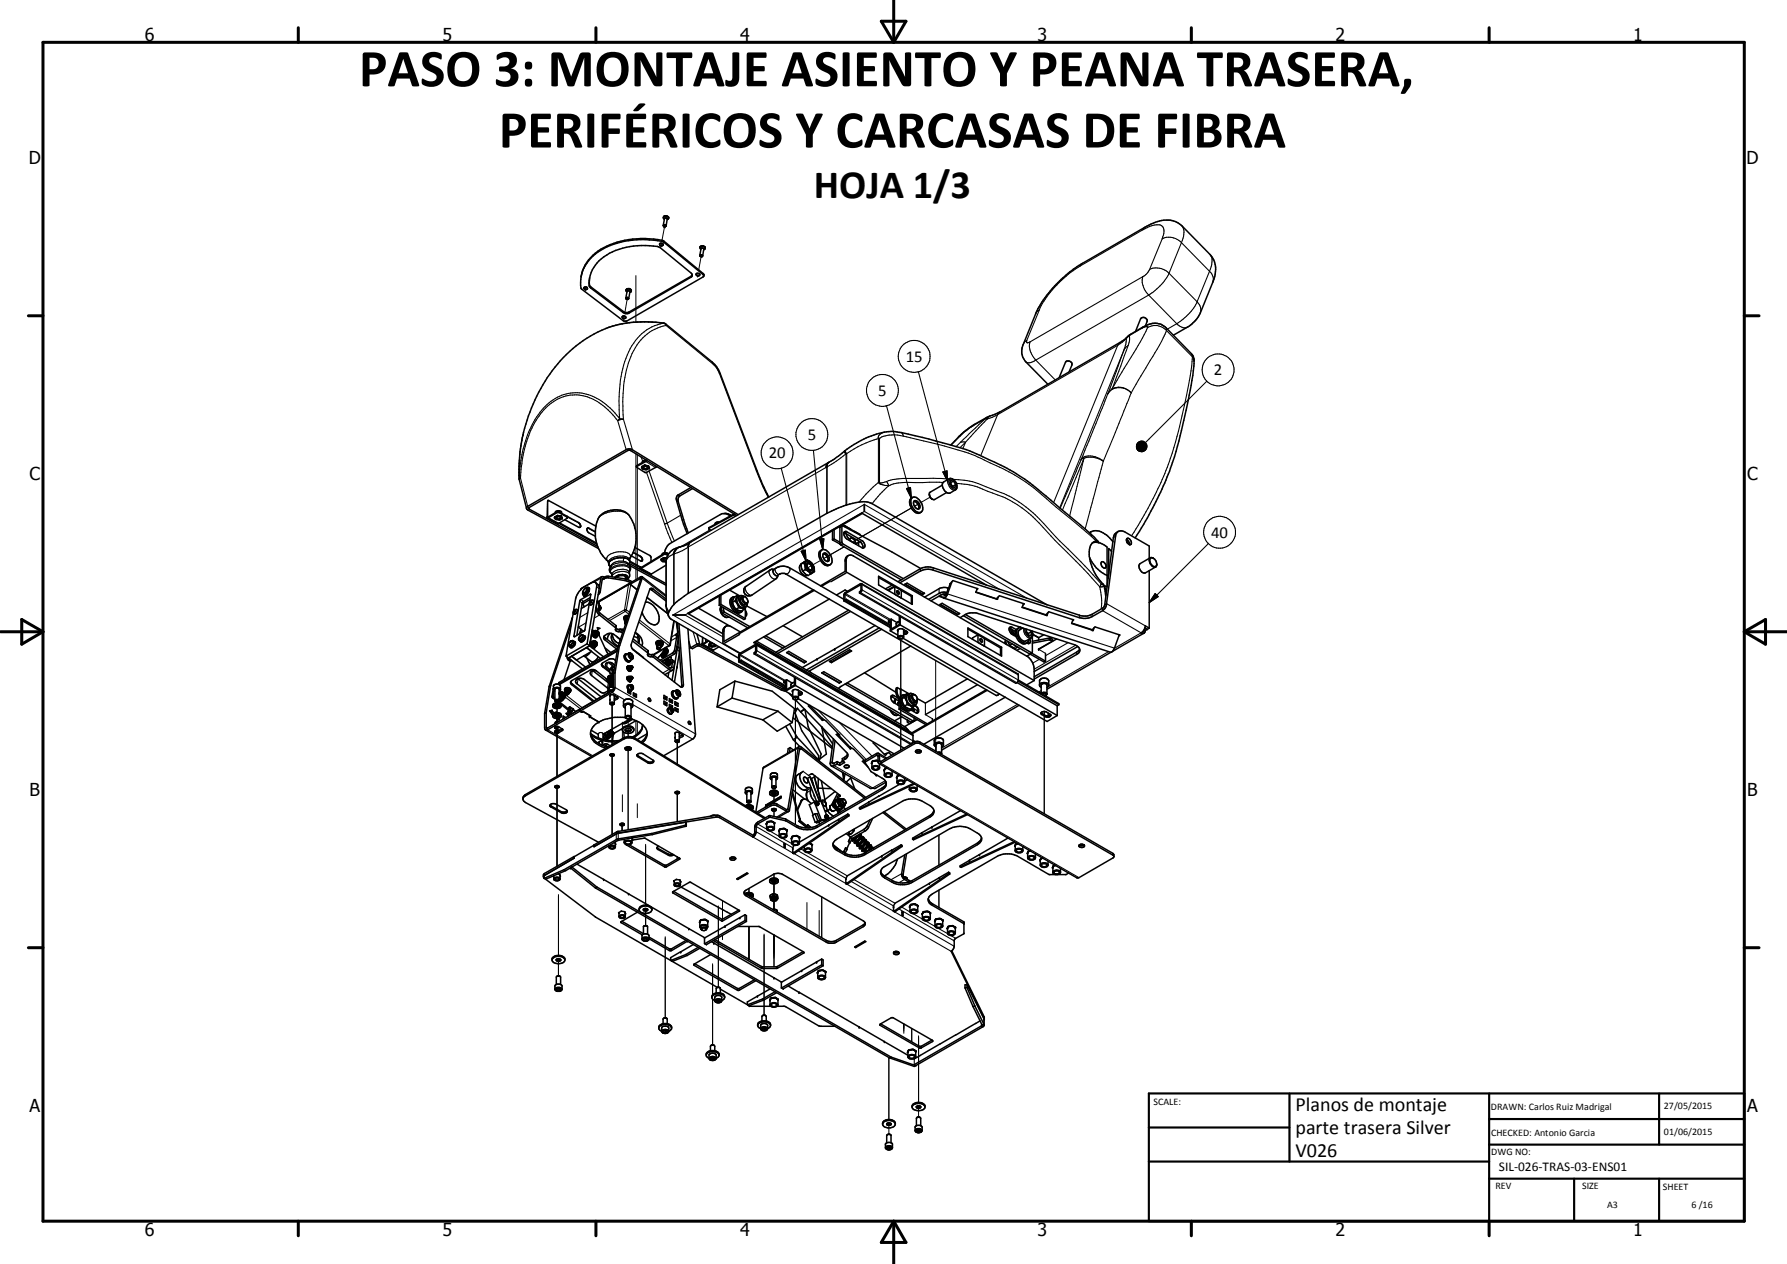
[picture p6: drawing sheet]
<svg xmlns="http://www.w3.org/2000/svg" width="420mm" height="297mm" viewBox="0 0 420 297" stroke-linecap="round" stroke-linejoin="round" font-family="sans-serif">
<defs><g id="words">
<g font-size="12.6">
<text x="84.4" y="20.3">PASO 3: MONTAJE ASIENTO Y PEANA TRASERA,</text>
<text x="117.3" y="34.7">PERIFÉRICOS Y CARCASAS DE FIBRA</text>
</g>
<text font-size="9.4" x="191.3" y="46.4">HOJA 1/3</text>
<g font-size="4.7">
<text x="304.6" y="261.2">Planos de montaje</text>
<text x="304.6" y="266.6">parte trasera Silver</text>
<text x="304.6" y="272">V026</text>
</g>
<g font-size="4.2">
<text x="34" y="9.6">6</text>
<text x="104" y="9.6">5</text>
<text x="174" y="9.6">4</text>
<text x="244" y="9.6">3</text>
<text x="314" y="9.6">2</text>
<text x="384" y="9.6">1</text>
<text x="6.8" y="38.7">D</text>
<text x="410.6" y="38.7">D</text>
<text x="7" y="112.9">C</text>
<text x="410.8" y="112.9">C</text>
<text x="7" y="187.1">B</text>
<text x="410.8" y="187.1">B</text>
<text x="7" y="261.4">A</text>
<text x="410.8" y="261.4">A</text>
<text x="34" y="290.4">6</text>
<text x="104" y="290.4">5</text>
<text x="174" y="290.4">4</text>
<text x="244" y="290.4">3</text>
<text x="314" y="290.4">2</text>
<text x="384" y="290.4">1</text>
</g>
<g font-size="3.9">
<text x="213" y="85">15</text>
<text x="285.4" y="88.2">2</text>
<text x="206.5" y="93">5</text>
<text x="180.8" y="107.7">20</text>
<text x="189.9" y="103.4">5</text>
<text x="284.8" y="126.4">40</text>
</g>
<text font-size="3.1" x="352.4" y="275.2">SIL-026-TRAS-03-ENS01</text>
<g font-size="2.4">
<text x="271.2" y="259.7">SCALE:</text>
<text x="350.6" y="260.8">DRAWN: Carlos Ruiz Madrigal</text>
<text x="391.2" y="260.6">27/05/2015</text>
<text x="350.6" y="267">CHECKED: Antonio Garcia</text>
<text x="391.2" y="266.7">01/06/2015</text>
<text x="350.6" y="271.4">DWG NO:</text>
<text x="351.6" y="279.3">REV</text>
<text x="372" y="279.4">SIZE</text>
<text x="391" y="279.6">SHEET</text>
<text x="377.9" y="283.8">A3</text>
<text x="397.7" y="283.8">6 /16</text>
</g>
</g></defs>
<g fill="none" stroke="#000" stroke-width=".24">
<path d="M155.6 57.1l-.2 .9M156.3 53.1l-.7 3.4M137.7 67.4l-.1 .9M146.8 74.3l-.2 .8M147.5 70.2l-.6 3.2M149.5 64.8v10.9M164.2 64.2l-.2 .9M164.9 60.1l-.6 3.3M149.5 106.6v18.7M149.8 106.8v2.5M149.8 109.9v26.1M218.7 116.8l-3.7 2.2 .4-.3"/>
<path d="M149.5 127.3v8.9M192.9 131.7l-3 1.7M194.1 131l4.3-2.5-4.7 2.7M201.2 126.9l13.1-7.5-13.7 7.9M211.8 149.9v26.4M220 155.2v21.3M131 164.7v.4M131 165.7v1.8M131 167.9v1.9M131 170.7v11.8M143.9 165.4v9.6M143.9 177.1v19"/>
<path d="M146.3 169.7v3.9M147.7 168.7v1.9M147.7 171.2v1.9M147.7 175.5v19.5M149.5 169.3v3.4M149.5 173.5v.1M149.8 169.5v3M149.8 173.7v.1M149.8 177.3v.2M159.2 174.2v5.4M187 164.1v29.7M189.7 176.5v.1"/>
<path d="M245.5 163.2v.1M245.5 167.2v24M131 184.6v19M146.3 193.5v1.7M146.3 186.8v4M149.8 188.9v3.3M151.8 198.4v14.3M159.2 186v7.1M176.1 188.5v.6M176.1 189.6v.3M182 185v.7M182 186.2v2.6"/>
<path d="M182 190v1.9M189.7 185.4v2.6M220.8 196.3v7M131.3 210.2v14.3M151.8 213.5v4M159.2 201.3v.5M168.9 212.9v19.1M169.9 211.6v4.4M169.9 219.8v1M176.1 208.8v.9M176.1 210.2v.3M176.1 217.7v7.7"/>
<path d="M179.7 219.5v19M182 205.4v.9M182 206.8v3.3M182 211.1v2.8M182 219.7v7.5M189.7 212.1v6.3M192.6 214v6M193.2 210.7v9.6M220.8 209.2v4.1M131.3 225.3v4M156.4 220.1v19.1M167.5 226.5v7.3"/>
<path d="M167.5 234.8v10.8M209 248.5v14.6M212.5 240.6v2.2M214.4 241.7v3.1M216 243.4v15.7M216 259.8v2.7M209 263.9v2.6"/>
</g>
<g fill="none" stroke="#000" stroke-width=".35">
<path d="M155.2 57.2a.38 .38 0 0 1 .5 0 .38 .38 0 0 1 0 .5h-.5l-.1-.3zM155.2 57.7h.5M155.9 53l.3-1.7 .5-.1 .2 .3-.3 1.6M155.9 53l.2 .2M155.9 53l.3-.2 .4 .3M156 51.1l.2 .4M156 51.1a.65 .65 0 0 1 .7-.4 .65 .65 0 0 1 .5 .6M156 51.1a.63 .63 0 0 1 .7-.3 .63 .63 0 0 1 .4 .7l-.2 .1M156 53l.3-.1 .2 .2-.3 .2zM156.5 53.2h-.1M156.6 53.1l-.1 .1M164.5 60l.2 .3"/>
<path d="M164.5 60l.5-.1 .2 .2M164.6 58.2l.1-.3 .7-.1 .4 .2v.3M164.6 58.2l.2 .4M164.6 58.1v.1M164.6 58.1a.7 .7 0 0 1 1.2 .1M165.8 58.2l-.1 .3-.2 .2M137.4 67.5l.4-.1 .3 .2a.41 .41 0 0 1-.3 .5 .41 .41 0 0 1-.5-.3zM138.8 60.7a17.3 17.3 0 0 1 13.9-4.3l1.9 .2 1.4 .3 9.3 7.6 .2 .3-.1 .2-18.1 10.5-.8-.1-9.7-7.4a4.8 4.8 0 0 1 0-3.7l.8-1.8zM146.5 74.8l-.2-.1a.41 .41 0 0 1 .4-.5 .41 .41 0 0 1 .4 .3l-.2 .3M146.5 74.8h.1M146.6 74.8h.3M146.6 74.8h.2"/>
<path d="M147.1 70.1l.4-1.7 .3-.1 .3 .2-.3 1.7M147.2 68.2a.67 .67 0 0 1 .6-.4 .67 .67 0 0 1 .6 .4M147.2 70.2l.1-.2h.3l.1 .3M147.2 70.2v-.2l.4-.1 .2 .2-.1 .2M147.2 70.2l.5 .1M147.4 67.9l-.2 .3 .2 .4M147.4 67.9a.61 .61 0 0 1 .7 .1 .61 .61 0 0 1 .3 .6l-.3 .1M147.7 70.3l-.1 .1M148.4 68.3v.2M162.8 64.6l-.3 .6-15 8.5-1-.3-7.8-5.9a1.59 1.59 0 0 1-.2-1.6l.1-.6M162.8 64.6l-.3-.4-7.5-6.1a16.9 16.9 0 0 0-13.6 2.7 8 8 0 0 0-2.8 4.5M162.8 64.6l-15.2 8.8-.9-.1-8-6a2.66 2.66 0 0 1-.1-2"/>
<path d="M163.7 64.3a.42 .42 0 0 1 .6-.1 .42 .42 0 0 1 .1 .6h-.5l-.3-.2zM163.8 64.7l.4 .1M164.5 60l.3-1.6 .5-.1 .2 .2-.3 1.7M165.1 60.3h-.1M165.2 60.1l-.2 .2-.4-.1a.26 .26 0 0 1 .3-.3 .26 .26 0 0 1 .2 .3M165.5 64.9v-.4l-.2-.2-9.2-7.7a19.9 19.9 0 0 0-16.2 2.9 9.1 9.1 0 0 0-3.3 5.6M269.3 76.6l.4-1a.86 .86 0 0 0-.5-.9 .86 .86 0 0 0-1 .2l-1.2 3M275.9 78.8l3.8-2.2 1.8-1.8 .7-1.3 2.9-7.2a5.9 5.9 0 0 0-.6-6.5l-6.6-6.7a4.8 4.8 0 0 0-2.8-1.4 10.4 10.4 0 0 0-5.9 1.7l-16 9.3-3.7 3-3.3 3.5-2.2 3.3-3.4 8.5a3.6 3.6 0 0 0 .6 4.1l5.2 5.2M251.4 87.4l.6-1.6a.86 .86 0 0 0-.5-.9 .86 .86 0 0 0-1 .2l-1.5 3.6M128.9 117.6l11.2 6.1M128.9 117.6l-.1 3.9 2.3-1.3 4.9 2.6 .4 .4 .2 .5-.2 .2h-.4l-3.2-1.8M128.9 117.6h-.1"/>
<path d="M150.9 109.7h.1M151.3 109.8l.7-.2 .3 .3a.56 .56 0 0 1-1 0zM151.5 109.4l-.6 .4M151.7 109.3l.6 .2M151.7 109.3l-.2 .1M151.9 108.2l-.7 .1-.2 .4M151.9 108.2l-2.1 1.2-.2 .3M152 108.1l-.1 .1M152.1 108.2l-2.5 1.5M152.3 109.5l.2 .1M152.5 109.6l.2 .4a1.25 1.25 0 0 1-1.7 .2l-.1-.4M154.4 109.6l-2.5 1.4h-.3l-2-1.3"/>
<path d="M162.5 114.6l-3.2 1.8-.3 .8 .1 .4a46.3 46.3 0 0 0 2.5 7.8M162.8 114.8l-3.1 1.8-.3 .8 1.3 4.7 1.1 3.2M180.8 116.8l-2.2-4.5-9.3-24.5-.7-1.5-1.1-1.2-11-9a26.3 26.3 0 0 0-11.8 .4 30.2 30.2 0 0 0-18.1 15.7 38.9 38.9 0 0 0-4.5 20.5l1.7 6.8M203.2 118.5v1.7M214.4 117.1a1.3 1.3 0 0 1 1.9 .6 2.14 2.14 0 0 1 .3 2.7 2.13 2.13 0 0 1-2.4-2.1v-.8zM214.5 116.9a1.63 1.63 0 0 0-.2 2.5 1.53 1.53 0 0 0 2.3 1M214.9 117.8a1.43 1.43 0 0 1 1 1.8M215 117.7a1.27 1.27 0 0 1 1.2 1.8 1.17 1.17 0 0 1-1.4-1.1zM218.5 116.2l.1 .5 .5 .6M221.6 114l-3 1.7-.1 .8 .3 .5 .3 .3M221.7 113.4l1.5-.9a1.63 1.63 0 0 1 1.5 .8 1.63 1.63 0 0 1 0 1.8l-1.3 .8a1.81 1.81 0 0 1-1.7-2.5zM222.6 115.7l-2.9 1.7-.6-.1"/>
<path d="M223.4 113.5h.1M223.5 113.5l.5 .8M223.6 104.6l1.9-2.1 1.9-1.5a18.5 18.5 0 0 1 4.6-2.9l3.1-1.3 28.2-16.3 1-.6 1-1 3.4-2a4.3 4.3 0 0 1 5.4 .1l6.5 6.7a12.7 12.7 0 0 1-.4 5.7 137 137 0 0 1-5.2 21.3 89.7 89.7 0 0 1-8.1 15.7M224 114.3l-.1 .1M224.2 113.1l-.6-.2-.2 .7 .5 .8 .6 .2 .2-.7M224.2 113.1l.5 .8M224.2 113.1l-.7 .4M224.7 113.9l-.7 .4M128.6 121.5l.1 .2M128.7 121.7l2.5 1.4 .2-.1M130.6 120.5a.87 .87 0 0 1 1.4-.2v.3M130.9 121.5l.6-.1 .3 .3-.2 .2-.5 .1-.3-.2z"/>
<path d="M131 121.2l-.5 .3M131 121.2h.1M131.1 121.2h-.1M131.1 121.2l.8 .1M131.4 123l8.9 4.9M131.6 122.9l8.7 4.7M131.9 121.3h.1M132 121.3l.2 .6a1.25 1.25 0 0 1-1.6 .1l-.1-.5M133.3 121.3v.5l-1.9 1.2M133.4 121.6l-2.3-1.2-2.4 1.3M137.1 139.7l.1 .1M137.2 139.6l-.2-.5v.5l.2 .3"/>
<path d="M137.2 140h.1M137.2 139.8v.2M137.4 138.4l.4-.2a.75 .75 0 0 1 0 .8 .75 .75 0 0 1-.7 .3v-.4zM137.4 139.7l-.1 .3zM137.5 140l.1 .1M137.5 140h-.2M137.6 139.6h.1M137.6 139.6h-.4M137.6 139.6l-.1 .4M137.6 140v.1M137.7 139.5l-.1 .4M137.7 139.6v.1"/>
<path d="M137.7 139.7h.1M137.7 139.6h.2M137.7 138.2h.4M137.7 139.6h.1M137.8 138.2l.3-.2a.73 .73 0 0 1 .5 .7 .73 .73 0 0 1-.4 .7l-.1 .1M137.8 138.2l-.2 .1M137.9 139.6l-.2 .1M137.9 139.6l-.3 .3M138.1 139.5l-.1 .3-.4 .1M138.1 138.2a1.06 1.06 0 0 1-.9 1.4M138.1 138.2l.2 .2a1.12 1.12 0 0 1-.7 1.2M138.2 139.2l-.1 .2"/>
<path d="M138.5 138.2l-.1 .5-.5 .9M138.6 138.7l-.5 .8M140 125l-1.5-.9-.5 .1v.5l.3 .4 1.7 .9M140.1 136.9l.2 .7-2.3 13.7M140.1 136.9l.6 .6 .2 .6-2.3 13.7M140.1 136.9l-.6-.1-.7 .3a5.9 5.9 0 0 0-2.6 1.9l-.8 1.5-.6 3.2M141.4 135.6l-4.7 2.7-.1 .3M142 136.1l.8-.3 4.2 .6 1.2 .5M142 136.1l-.2-.2-.2 .2-.5 3-.5 .7M142.1 135.7l-.6-.2-.2 .2-.4 2.3M142.1 135.7l1-.3 3.9 .7 1.6 .6M142.1 135.7l-.1 .4"/>
<path d="M143.6 133.1h.1M143.7 133.1a1 1 0 0 0 0 1.6M143.7 132.9v.2M143.7 134.7l.2 .9M143.7 134.7h.1M144.9 135.4a1.99 1.99 0 0 1 2.5 .2l-.3 .5-.1-.6-.4-.2h-1l-.6 .5M145 135.4l.2-.1a1.81 1.81 0 0 1 2.2 .2M145 135.4l-.3 .3M147.4 135.3v.5l-.3 .2M147.6 132.4l.1 .2M147.6 132.5a1.04 1.04 0 0 1 .4 1.7v1.2l-.6 .7M147.9 132.4l8.7 4.8"/>
<path d="M148 134.2v.1M148 132.9l8.6 4.6M148.1 131.9a1.53 1.53 0 0 0-1.6-.8 3.8 3.8 0 0 0-3.3 1v.8l.3 .2M148.1 132.1l-.3 .5M148.1 131.9v.2M148.1 131.9l2.5 1.4M148.1 132.1l2.3 1.2M148.9 129.8l1.7 .9a.68 .68 0 0 1 .3 1.2l-2.4-1.3M149.3 128.7a9 9 0 0 0-.5-5.9 4.3 4.3 0 0 0-6-2.7 3.7 3.7 0 0 0-2.7 3.5 8.8 8.8 0 0 0 1 6.1l.7 1.1 1.1 1.1 .2 .7M149.3 128.7l-1 2.2a.91 .91 0 0 0-.2 1.1M149.3 128.7l3.5 1.9 .3 .4v1M149.8 138.6l-1.6-1.3h-.3l-7.2 4.2"/>
<path d="M150.4 136l.2-.1 .1 .2M150.4 136l-2.2 1.3M150.5 135.6l.4-.1 .1 .3-5.4 16.1-1 6.2M150.5 135.6l-.1 .4M150.5 135.6l-10 5.8M150.6 133.3h-.2M150.7 136.1l-5.4 16-1.1 6.2M150.9 135.5l5.7 4.5M151 135.9l-.3 .2M152.8 138.5l3.8 2.8M155.5 131.4l.2 .5 .9 .2M156 131.1h.7"/>
<path d="M156 131.1l-.5 .3M156 131.1h.1M156.6 132.8l-3.5 2.1-2.6-1.3M156.7 131.4l-.3-.1-.5 .2 .3 .3h.4M157 130.5l-.8-.2-5.4 3.3h-.2l-.2-.3M157.1 130.3l-.9-.3-5.4 3.3h-.2M157.1 130.3a.89 .89 0 0 0-1.5 0M169.1 122.7h-.6l-.4 .5M169.5 139.9v2.1M170.5 120.6l-.3 .1M170.6 120.7l1.1 .6M171.6 138.7l2.3 1.3"/>
<path d="M171.9 121.2l-1.2-.6-1.1 .2-12 6.9a3.1 3.1 0 0 0-1.3 2.2M172.5 120.7l-5.8 3.3v.3M172.7 120.8l-5.9 3.3-.1 .2 .5 .3M173.2 121.2l-25-15.4h-.3l-23.6 13.6 .2 .3 16 8.7M173.2 140l-.4 1.2M173.2 140l.6 .1M173.2 140l-.6 .4-.4 1.2M173.6 120.9l-25.1-15.3h-1.1l-23.3 13.4-.3 .4 .4 .5 16.5 9M174 140l.8 .1M174 140a1.28 1.28 0 0 0 .1 1.9l.6 .6h.8M174 140a1.24 1.24 0 0 0-.3 2.2 1.09 1.09 0 0 0 1.8 .3M182 133.8l-.9 .1-5.7 3.9a1.23 1.23 0 0 0-.3 1.7 1.23 1.23 0 0 0 1.7 .3l5.6-3.7 .4-.5 .1-.4"/>
<path d="M188.3 132.5l.4 1.7M188.4 132.7a1.13 1.13 0 0 0-.2 1.7 1.14 1.14 0 0 0 1.6 .8M188.7 134.2l.7 .7 .6 .4 .6-.4M189 132.2l.2 .6 .1 1.1M189 132.2l-.7 .3M189.3 133.9l.9 .5 .4 .5M189.3 133.9l-.6 .3M189.7 133.1a.56 .56 0 0 1 .3-.9 .56 .56 0 0 1 .7 .4l.3 .7a.58 .58 0 0 1-.4 .8 .58 .58 0 0 1-.7-.6M189.7 133.1l.2 .4M189.8 133.1a.46 .46 0 0 1 .2-.7 .46 .46 0 0 1 .6 .4 .91 .91 0 0 1 .2 1.1h-.5l-.4-.4M189.8 133.1l.1 .4M189.9 131.6l-1.6 .9"/>
<path d="M189.9 131.6a2.8 2.8 0 0 1 1.4 1.6M189.9 131.6l-.9 .6M191.2 138.6l-21 12.1 .1-3 .3-.5 .9-.1M191.3 133.2a1.47 1.47 0 0 0-1.7-1.2 1.82 1.82 0 0 0 1.4 2.5l.4-.5M191.3 133.2l.1 .3a1.02 1.02 0 0 1-.8 1.4M191.3 133.2l.2 .4M191.5 138.7l-17.8 10.3M192.9 137.7l5.8-3.4v-2.7a1.25 1.25 0 0 1 2-.9l40.7 23.5a3.9 3.9 0 0 1 1.8 3v2.7M193 129.4a1.32 1.32 0 0 1 2 .6 1.94 1.94 0 0 1 .1 2.8 2.48 2.48 0 0 1-2.1-3.4zM193.2 129.2a1.6 1.6 0 0 0-.3 2.5 1.53 1.53 0 0 0 2.3 1M193.6 130.1a1.45 1.45 0 0 1 1 1.9M193.6 130.1a1.44 1.44 0 0 0 1 1.9"/>
<path d="M193.6 130.1l.1-.1a1.18 1.18 0 0 1 1.1 .6 1.18 1.18 0 0 1-.1 1.3l-.1 .1M195.1 136.6l-2 1.2M195.7 124.7v2.2M195.7 126.9l1.9 1M196.1 126.7l-.4 .2M196.1 124.5v2.2M196.1 126.7l1.4 .7M197.5 123.9v3.9l.2 .3 14.2 8.2M197.5 123.8v.1M198 123.5l11.7 6.2 6.8 3.9M198 123.5l-.1 4 .3 .3 14.2 8.2M198 123.5l-.5 .3"/>
<path d="M198.2 123.3l3.7 2.2M198.4 125.1l4.1 2.5 .3 .6v.6M198.5 125l.5-.1 3.6 2.1a.98 .98 0 0 1 .8 .8 .98 .98 0 0 1-.4 1l-3.9-2.1-.7-1zM198.7 123.8v-.2l1.3 .7-.2 .2M198.9 125.4a3 3 0 0 0 2.6 2.2l.6-.3M198.9 134.7l-3.5 2M199.2 138.9l-.5-.3-2 1.2M199.4 130.6l-.4 .8v3l44.2 25.5M199.8 127a.46 .46 0 0 1 .2-.6 .46 .46 0 0 1 .6 .3l.5 .5 .1 .6M201.1 125.1l-.2-.2 1.3 .8M201.9 127.1v1.1M202.1 139.4l.5-.7v-1.5h-.3l-3.7 2.2-.2 .4v1.3l.2 .2 .4-.2"/>
<path d="M202.3 137.5l-3.6 2v1.5l.3-.2M202.3 137.4l.1 1.3-.3 .4v.3M202.3 137.4v.1M202.6 137.2l36.7 21.2 .1 1.6-.1 .3-.5 .3-36.7-21.2M202.8 120.6l-40.8 23.6M206.6 135.4l7.9 4.6v2l-7.9-4.5zM206.6 135.7l3.8 2.2M209.7 137.5l-1.5 .9M210.2 137.8l-1.6 .9M210.4 137.9l-1.3 .7v.3M210.4 137.9l1.5 .9M210.4 137.9v1.8l1.5 .8v-1.7"/>
<path d="M210.9 138.9a.43 .43 0 0 1 .5 .2 .43 .43 0 0 1-.2 .5l-.3-.2zM211.1 136.7l5.3-3.1a3.9 3.9 0 0 1 3-.2l34.7 11.3 1.5 .1 1.2-.4 2.6-1.5 .3-.8M211.6 136.9l4.8-2.7a3.9 3.9 0 0 1 3-.2l34.4 11.2a4.1 4.1 0 0 0 3-.3l2.6-1.5 .5-.6 .3-.9M211.9 138.8l2.4 1.3M212.8 137.3l.5-.3 4.1 2.4-.5 .3zM212.8 137.3l4.1 2.3M214.5 140l-.2 .1M216.9 139.6v.1M217.3 139.4l-.4 .2M222.2 139.6l.2 .1h-1l-2.5 1.5M222.6 139.2l-.8-.1-.8 .2-2.7 1.5M223 138.2l-.8-.2-1.2 .2-3.6 2.1"/>
<path d="M223.4 137.2l.7-.8 5.8 1.9-.3 .3M223.4 137.2l-1.1 2.6-.1 .1-.5-.2M223.8 136.7l-1.1 3.1-.4 .6-.4 .1-.9-.5M229.4 139.1l4.9 1.6M229.8 138.3l-.4 .9 5.1 1.6M231.9 137.5l-29.3-16.9-40.9 23.5 8.3 4.8M256.2 131a7.5 7.5 0 0 0 4.4 4.3M256.5 125l-.3 .2a3.1 3.1 0 0 1 4 .5l1.4 1.5M256.9 127.6l.7-.2 .7 .2M258.3 127.4l-1.9-2-5.9-5a84.3 84.3 0 0 0-13-9.9l-7.2-3.5a44.8 44.8 0 0 0-10.3-3.4 59.7 59.7 0 0 0-10.5-2.2 23.8 23.8 0 0 0-12.8 6.1l-35.1 20.4-1.6 .6a3.9 3.9 0 0 0-3.4 3.2v10.8l.6 2.3M258.3 127.4a1.36 1.36 0 0 0-1.9 .9 9.6 9.6 0 0 0 2.8 8.9l.3 .4M258.3 127.4v.2"/>
<path d="M258.3 127.6l1.2 .4 .8 .6v9.1M258.9 132.1a.77 .77 0 0 1 1.1 .8v.4a.7 .7 0 0 1-.8 0 .7 .7 0 0 1-.3-.7zM259.5 137.6l.5 1.1v1.3M259.5 137.6l.8 .3M260 138.8h.2M260.6 135.3v.6M261.4 129.6l-.7-.7v6M262.9 124.9l.8-.1 .6 .1 5.9 3.4v2.9M262.9 124.9l-.8 .6-.3 .8-2.1 15.8M262.9 124.9l-.6 .9-2.1 16.1M264.9 126.8l.5 .5 .1 .7M264.9 126.6a.85 .85 0 0 1 1 .3 .85 .85 0 0 1-.1 1.1 .99 .99 0 0 1-.9-1.4z"/>
<path d="M270.2 134.1v13.5M270.5 131.1l-2.5 1.4a1.46 1.46 0 0 0 1.3 2.1l2.4-1.4M271.2 131.2a.61 .61 0 0 0-.9 0 .61 .61 0 0 0 0 .8 1.21 1.21 0 0 0 1.5 1.2l.2-.6M271.2 131.2l-.6-.1a1.29 1.29 0 0 0 0 1.4 1.29 1.29 0 0 0 1.2 .6l.2-.5M271.2 131.2l.6 .7 .2 .7M133.1 154.2l.6 .4M133.3 154.4l.2 .6M133.5 155l.6 .4 .3-.2M133.7 154.6l.7-.4 3.3 2.6M133.7 154.6l3.2 2.6M133.7 151.5l.2 .2M133.7 151.5l.1 .3"/>
<path d="M133.8 151.2h.1M133.8 151.2l-.1 .2M133.8 151.8l.3 .2 .5-.1M133.8 154.7v.1M133.8 154.8l.1 .1M133.8 154.8l-.3 .2M133.9 154.8l.5 .4M133.9 151.7l-.1 .1M134.1 155.4l-1.5 4.3M134.1 151.6h.2M134.1 151.6l-.2 .1M134.3 150.6l-.5 .5-.1 .4"/>
<path d="M134.3 151.6l.3 .3M134.4 146.6l-4.9 14.4-1.1 6.5M134.5 150.6h.1M134.5 150.6h-.2M134.6 150.6l.1 .1M134.6 145.1l-5.5 16.1-1.1 6.5M134.7 150.7v.3M134.7 150.7l-.4 .9M134.7 150.5l-.6 .2M134.7 150.5v.2M134.7 151l-.6 .6M134.7 150.5l.3 .3v.5"/>
<path d="M134.7 151l.3 .3M134.8 144.1l-1.7 10.1M134.9 143.7l-.1 .4M134.9 151.4l-.2 .4M134.9 150.7h.2M135 143.5l-.1 .2h.3M135 151.3l-.4 .6M135 143.5h.3l-.1 .2M135 143.5l.2 .2M135.1 150.8l.1 .1a.96 .96 0 0 1-1.1 1.2M135.1 150.7l.1 .6a1.19 1.19 0 0 1-1.1 .8l-.1-.2M135.7 143.3a.62 .62 0 0 0-.8 .4"/>
<path d="M135.7 143.3h.1M135.8 143.3a.69 .69 0 0 1-.2 .8 .69 .69 0 0 1-.8 .1v-.1M135.8 159.5l5.5 4.2M136 147.4l1.2 1M136 150v.4M136 150.2l.2 .1M136 150.4l.3 .2M136.1 149.9l-.1 .1M136.2 150.3h.1M136.2 149.8l-.2 .2M136.2 149.8l-.1 .1M136.2 150.3l-.2 .1"/>
<path d="M136.2 150.3l.3 .1M136.3 150.6h.5M136.5 148.8l.1-.9-.4 1.1M136.5 150.4l.3 .2M136.6 150.2l-.1 .2M136.6 150.2l-.4 .1M136.7 150l-.1 .2M136.7 149.2l-.5 .6M136.9 149.2l.1 .1M136.9 149.2l-.4 .2M136.9 149.2l.2 .1M137 149.3v.1"/>
<path d="M137 149.8l-.3 .2M137 149.5v.3M137 149.6l-.3 .4M137 149.8l.3 .2M137.1 149.4l-.1 .1M137.1 141.8l.2 .8M137.1 149.3l-.1 .2M137.1 149.3l.3 .2-.1 .5M137.2 150.2l-.3 .3M137.2 140l.4 .1M137.3 149.4h.1M137.3 154.2l1.8 1.3a1.44 1.44 0 0 0 1.6-1.2"/>
<path d="M137.3 150l-.5 .6M137.4 149.4l.1 .2M137.4 149.4l.2 .1M137.5 149.6a1.09 1.09 0 0 1-1.1 1.1l-.1-.1M137.6 149.5a1.07 1.07 0 0 1-1 1.3l-.2-.1M137.9 152.2l3.3 2.5M137.9 152.2l1.2 .9-3.6 2M138 154.7l.8 1.4M138 151.3l.6 .5M138 151.3l-4.9 2.9M138.5 141.9l-1 6.1-.3 .3M138.5 141.9l-1.8 1.1"/>
<path d="M138.6 141.5l.2-1.9-2.2 1.3-.3 .4-1.4 8.3h.3l2-1.3M138.6 151.8l-4.9 2.8M138.6 151.8l3.3 2.5M138.6 151.8l-.7 .4M138.7 140.9l-1.8 1.1M138.7 141.5l.1 .1M138.7 141.5l.2 .1M138.8 153.3a1.39 1.39 0 0 1-1.5 .8M138.8 140.4l-1.7 1-.2 .3-1.3 7.6M138.8 141.4l.2 .1M138.8 141.4l-.1 .1M138.8 141.4l.2-.2 .1 .2-.2 .2"/>
<path d="M139 151l.1 .7M139 141.4v.1M139 150.7a.87 .87 0 0 0-.1 1.1 .87 .87 0 0 0 1 .4l.1-.3M139.1 151.7l.6 .4 .2-.1M139.2 150.9l.2 .7M139.2 150.9l-.2 .1M139.2 148.5a.96 .96 0 0 0 1 1.3M139.3 148.5a.9 .9 0 0 0 1.1 1.1v-.1M139.3 148l.3 .3M139.3 150.7l-.4 .2-.1 .4 .5 .8 .3 .2M139.3 150.8l-.1 .1M139.3 141.1a.78 .78 0 0 0-.8 .8"/>
<path d="M139.3 148.4v.1M139.3 150.7l-.3 .3M139.3 141.1h.1M139.4 157.6l3.8 3 .1 .3-.2 .9M139.4 148.6l.2 .7M139.4 150.7l-.1 .1M139.4 151.6l.5 .4M139.4 151.6l-.3 .1M139.4 141.1h.1a.66 .66 0 0 1-.1 .8 .66 .66 0 0 1-.8 .1l-.1-.1M139.6 149.3l.5 .4 .2-.1M139.6 148.5l.2 .6M139.6 148.5l-.2 .1"/>
<path d="M139.6 150.7h-.3M139.7 150.7a.62 .62 0 0 1 .6 .3 .62 .62 0 0 1 0 .6M139.7 148.3l-.5 .2M139.7 148.4l-.1 .1M139.7 150.7l-.2 .1a.64 .64 0 0 0 0 .7 .64 .64 0 0 0 .6 .3l.2-.2M139.7 150.7a.66 .66 0 0 0 .6 .9M139.8 149.1l.5 .5M139.8 149.1l-.2 .2M139.8 150.8l.1 .5 .3 .2M139.8 150.8v.4l.4 .3M139.8 150.8l.1-.1a.52 .52 0 0 1 .5 .7l-.2 .1M139.9 148.4a.59 .59 0 0 1 .8 .1 .59 .59 0 0 1-.2 .9 .7 .7 0 0 1-.6-1z"/>
<path d="M139.9 152.2l-.2 .1M139.9 150.7l-.1 .1M139.9 150.8a.35 .35 0 0 0 .1 .4 .35 .35 0 0 0 .4 .1M139.9 148.2l.2 .1a.79 .79 0 0 0 .6 .9M139.9 148.2l-.2 .2M139.9 148.2l-.5 .4M140 150.7l.1 .1M140 151.9l-.1 .1M140.2 157.6h-.2a.85 .85 0 0 0-1.2 .7l.3 .4 3.9 3.2M140.3 148.3l-.1 .1v.5l.3 .2 .2-.1M140.3 151.7l-.3 .2M140.4 141.3l-.2 1.5a2.21 2.21 0 0 0 .8 1.7l3.8 3.2"/>
<path d="M140.4 141.3l.5 .4-.2 1.8M140.5 147.5l.5 .2-.5 .2zM140.5 148.3l-.2 .2 .1 .3 .3 .1M140.5 148.3v.1M140.5 148.3l.3 .5M140.5 148.3h-.2l-.1 .3 .4 .5M140.6 147.6l-.1 .3M140.7 143.5l.3 .6 3.8 2.9v.7M140.7 149.3l-.4 .3M140.7 143.5h.1M140.7 149.2v.1M140.7 149.1l2.3 4.6"/>
<path d="M140.7 148.9h.1M140.8 142.2h.1M140.8 148.8l-.1 .2M140.8 148.8h.1M140.9 142.7l-.2 .1M140.9 142.7l.1 .2M140.9 142.2l.2 .2v.2M140.9 142.2v.5M141 143l-.3 .2M141 142.9l-.4 .4M141 142.8v.1M141.1 142.6a.54 .54 0 0 1 .1 .6 .54 .54 0 0 1-.5 .3"/>
<path d="M141.1 142.6l-.1 .3M141.5 156l.3 .5 1.5 1.1M142 149.5l3.2 2.7M142.3 152.3l1.3 1M142.4 159.4l1.2 1.4M143 159.6l.1 .2a.51 .51 0 0 1 .6-.2 .51 .51 0 0 1 .3 .4M143 155.7l1.5 1.1M143.1 159.9l-2.9-2.3-1.1-.2-4.9 2.8v.5l.2 .2 5 3.9M143.2 159.2l-.2 .4M143.2 159.1l-.2 .5M143.2 159.9v.2M143.3 158.7l-.4 .3 .1 .5"/>
<path d="M143.3 158.7h.4l.5 .2M143.3 158.8l-.4 .3M143.3 158.8l.9 .2M143.4 157.4v.7l.1 .2 .5-.1M143.5 148.8l-.5 .6-.2 .9M143.5 158.2l.7 .5M143.7 155.7l.9 .6M143.7 155.7a.86 .86 0 0 0-1.3 .8l1 .9M143.7 155.7l.9 .7M143.7 157.4l.3 .1M143.7 157.1v.3zM143.8 158.9l-.6 .1v.2"/>
<path d="M143.8 159.1l-.6 .1M143.8 158.9l.4 .3M143.8 159.1l.4 .4M143.8 158.9v.2M143.8 157.1l.6 .4M143.9 159.9l-.1 .3M144 156.7v.5M144 157.5v.7M144 156.7l-.6 .7M144 156.7l.5 .3M144 158.2l.2 .2M144 157.5l.3 .2"/>
<path d="M144 160v-.5l-.6-.2-.2 .1-.1 .5 .1 .2M144.2 159.7l-.1 .2M144.2 158.3l-.1 3.8M144.6 158.1v3.4l-.6 1.1-7.7 4.5M144.6 158.1l-.4 .2M144.7 155.2l-.5-.3h-.9l-1.5 .8-.4 .4 .3 .6 1.6 1.2M144.8 147.7l-.1 .1a.7 .7 0 0 0 1 .6l.7 .4M144.8 147.6l.6 .4M144.9 149.5l.9 .7v.3M145.1 153l-13.6 7.9M145.2 152.8l-13.9 8M145.2 152.4l-13.8 8-.1 .4"/>
<path d="M145.4 148h.6l.5 .3M145.6 151.1l-.8-.3a2.15 2.15 0 0 1-.8-1.8 2.06 2.06 0 0 0 1.4 2.8M145.7 147.9l-.2 .1M145.9 150.3l-1.5-1.2a1.62 1.62 0 0 0-2.5 .8l.4 .5 2.7 2.1M146.7 147.9l-1.3 .1M147.1 153.9l.8-.4a.95 .95 0 0 1 .9 1.2l-.8 .6a1.05 1.05 0 0 1-.9-1.4zM147.1 153.7l-.2 .1a1.17 1.17 0 0 0 1 1.7l.2-.1M147.2 146.2l-.3 .2 .2 .3-.1-.3 .2-.1M147.3 145.1l.3 .1M147.4 144.9l-.6 .3 .1 .6 .2-.4 .4-.1M147.4 144.9h.2M147.4 144.9l-.1 .2"/>
<path d="M147.4 145.7l-.3 .1-.2 .6M147.5 153.7h-.3a1.12 1.12 0 0 0 .8 1.7l.3-.3M147.5 159.1l-.1 .3 .2 .5 .3 .2h.4M147.5 159.1a.66 .66 0 0 0 .1 .8 .66 .66 0 0 0 .8 .1v-.1M147.5 145.5l-.6 .3 .1 .3M147.5 156.6l.1 .8 .4 .3M147.5 156.6h.4M147.5 159v.1M147.5 156.6a.76 .76 0 0 0 .7 1.1M147.6 159h-.1M147.6 156.5l-.1 .1M147.6 156.9l.2 .5"/>
<path d="M147.6 159.3l.2 .5M147.7 144.8h-.6l-.4 .4M147.8 159.3l.2 .4M147.8 144.7a.75 .75 0 0 0-1.1 .4l.1 .3 .5-.3M147.8 156.8l.2 .5M147.8 156.8l-.2 .1M147.8 159.3h-.2M147.8 159.8l.4 .2 .2-.1M147.8 157.4l.4 .2 .2-.1M147.9 159h-.4M148 159.7l.4 .2M148 156.5l-.4 .4"/>
<path d="M148 159.1l.1 .5 .2 .2 .3-.2M148 157.3l.4 .2M148 156.5l-.2 .3M148 156.5l.1 .1M148 157.3l-.2 .1M148 159l-.2 .3M148 159l-.4 .3M148 159h.1M148 159.7l-.2 .1M148 154.1l.3 .2M148 159.1h.1M148.1 157.7h.2"/>
<path d="M148.2 156.5l-.2 .1a.41 .41 0 0 0 .1 .6 .41 .41 0 0 0 .5 0M148.2 159h.2M148.2 156.5h.2M148.2 156.5v.4l.3 .3M148.2 159v.3l.2 .3M148.2 159l-.2 .1M148.3 154.3l-.1 .1M148.3 153.8h-.3v.4l.3 .4 .3-.1v-.4M148.3 153.8l.3 .3M148.3 153.8l-.3 .1M148.4 159.6h.2M148.4 159.9h.1"/>
<path d="M148.5 156.5l-.1 .2 .3 .3M148.5 157.4l-.3 .3M148.5 156.5l.1 .1M148.5 156.5l-.3 .4 .3 .2 .2-.1M148.5 159l-.3 .1 .2 .4M148.5 156.5h.1M148.5 159.7l-.1 .2M148.5 157.2l-.1 .3M148.6 159l-.1 .2 .2 .2M148.6 159l-.2 .2 .3 .2M148.6 154.1l-.3 .2M148.6 159l.2 .3"/>
<path d="M148.6 157.2h-.1M148.7 152.4l2.6 2.2M148.7 159.4l-.1 .2M148.7 157l-.1 .2M148.7 159.4l-.3 .1M148.7 150.6l3.6 2.9M148.7 159.3v.1M148.8 156.8l-.3-.2v.2l.2 .1M148.8 156.8h.1M148.8 159.3l-.1 .1M148.8 156.8l-.1 .2M148.9 150.2l3.4 2.7v.6"/>
<path d="M149 149.6l1 .3 .1 1.3a2.08 2.08 0 0 0-.7-2.5 2.57 2.57 0 0 1 1.5 3.1M149.8 153.4l.2 .1M150.1 149.5l-.3 .4M150.3 153.8h.1M151.8 141.5a3.8 3.8 0 0 1 3.2 3.4 1.36 1.36 0 0 1-1.4 1.9 3.9 3.9 0 0 1-2.6-3M152.1 140.4l4.9 3.7M152.3 153.5l.4 .3h.8l3.9 3 .4 .2 .3-1.8-.2-.2-.5 .2M152.3 153.5v.2a.72 .72 0 0 0 1 .6l4 3 .5 .3 .3-.1M154.3 151a.88 .88 0 0 1 .9-.4 .88 .88 0 0 1 .7 .8M154.3 151l.1 .7M154.3 150.9a.82 .82 0 0 1 1-.2 .82 .82 0 0 1 .5 .9M154.4 151.7a.58 .58 0 0 1 .7-.2 .58 .58 0 0 1 .4 .6h-.1"/>
<path d="M154.4 151.7l.1 .3M154.4 151.7a.56 .56 0 0 1 .7-.5 .56 .56 0 0 1 .4 .7M154.5 152.3l.1-.6 .5-.1 .3 .2-.1 .6M154.5 152.3a.44 .44 0 0 1 .4-.2 .44 .44 0 0 1 .4 .3M154.5 152.3v.1M154.5 152.4l.2 .2M154.5 152.4l.3-.2 .3 .1 .1 .1-.1 .2M154.5 152.4l.1 .2M154.6 152.6h.5M154.7 152.6h.1M154.8 151l.8 .2M154.9 150.8l.7 .2"/>
<path d="M154.9 150.8l-.6 .3v.2l.5-.3M154.9 150.8l-.1 .2M155.3 152.4l-.2 .2M155.4 153.9l.8-1.5 .3-.1a.89 .89 0 0 1-.2 1.5l-.4 .4M155.4 153.9l-.8 .7M155.4 153.9l.1 .2M155.4 154.1h.1M155.5 154.1l.1 .2M155.5 153.9l-.1-.1 .5 .1M155.6 151.2l.2 .5M155.6 151l.2 .7M155.6 151v.2"/>
<path d="M155.6 154.3l.4 .1M155.6 154.2v.1M155.7 154.1h.2l-.2 .2zM155.8 151.7l-.3 .2M155.9 154.3h-.3M155.9 154.3l.1 .1M155.9 153.9h.1M155.9 153.9v.4M155.9 154.2l.1 .1M156 154.3v.1M156 153.8l-.1 .4M156 153.9h.2l-.1 .2z"/>
<path d="M156.2 152.6a.73 .73 0 0 1-.7 1.1M156.2 152.5h.3l.2 .3-.3 .7-.5 .4M156.4 153.9l-.4 .4M156.4 155.7l-.2 .2M156.5 152.6a1.48 1.48 0 0 1-.9 1.3M156.6 140.8l-3.2-2.5-.5 .1-4.5 13 .3 1M156.6 155.6h.1M156.6 156v.1M156.6 156.1l.4 .1M156.6 156.1l.6 .2M156.7 153.5l-.3 .4M156.7 153.5l-.2 .3"/>
<path d="M156.7 152.4l.2 .2v.3M156.7 155.2h.3v.2l-.5 .3zM156.7 153.3v.2M156.9 155.2l-.3 .4M156.9 155.2l.1 .1-.3 .3M156.9 152.7a1.17 1.17 0 0 1-.9 1.6M156.9 152.9l-.2 .6M156.9 152.7l.1 .2M156.9 152.7h.1M157 152.9l-.6 1.1M157 156.2l.2 .1M157 155a.59 .59 0 0 1-.5 .8"/>
<path d="M157 155l.4 .3-.1 .4-.4 .3-.4-.2M157 155a.61 .61 0 0 0-.5 .8M157.3 155.2h.1M157.3 158l-.3 1.1M157.4 156.3h.1M157.4 155.2h.2M157.5 155.7l-.5 .5M157.5 155.7l.1 .1M157.6 156l-.2 .2M157.6 155.2l.2 .3-.1 .2M157.6 155.2l-.1 .5M157.6 155.8l-.4 .5"/>
<path d="M157.7 155.7l.1 .3-.4 .3M157.7 155.7l-.1 .1M157.7 155.8h-.1M157.8 155v-.5l-.2-.1-1.9 1.1M158 155.1l.6 .5-.2 1.5-.3 .4M158.1 157.5l-1.8 1M158.2 144.5h2.9M158.5 145.9l-1 5.8-3.8 2.2M159 149l-.2 .1 .3 .6-.6 3.3-.4 .5-2.9 1.7M159 146.2l.3 2.5M159.1 149l.3 .5 .1 .6-.6 3.2-.5 .5-2.8 1.6M159.2 146.3l.1 1.4"/>
<path d="M159.2 151.9v.8l-1.2 7.2M159.2 151.8l.5 .5M159.2 156.6v.4M159.2 146.3l1.1 15.2M159.3 148.7l-.3 .3M159.4 148.4l-.1 .2M159.6 146.6l1.1 14.3a.48 .48 0 0 1-.3 .5 .48 .48 0 0 1-.6-.1l-11.1-8.9M159.8 153.3l-1.2 7M161.7 147.8l1.8 24.8-.5 1-6.9 4M162 150.7l.4 1.5M162.4 152.2l.4 .2 1.2-.6h.6l18.9 10.3 1.2 .2M163.9 149l.6 2.4"/>
<path d="M164.2 142.9l7.3 4.2M164.5 151.4h-.7l-1.4 .8M164.5 151.4l19.5 10.5M165.1 151.5l2.5 1.3 1.4-.8M165.2 149.8l.1 1.5 1.2-.8M165.9 150.2l.1 .6M166.7 150.6l-1.3 .8-.2 .1-.2-.2M166.8 151.3l-.1 .3a1.25 1.25 0 0 0 1.6 .2v-.2M166.9 151.1l-.1 .2M166.9 151.1h.1M167 151.1l-.2 .2M167.4 151l-.4 .1"/>
<path d="M167.8 151.3h-.6l-.1 .4 .7 .1 .3-.2-.2-.2M169.1 142.2l5.8 3.4 .3-.2M169.1 140.1v2.1M169.5 142l-.4 .2M169.5 142l5.7 3.4M169.6 142.5a1.76 1.76 0 0 0 1.5 2.6l.3-.2M169.7 142.5l.1 1.6 6 3.4M170.1 142.8v.8l.2 .2 6 3.4M170.7 147.2a1.24 1.24 0 0 0-.7 1v3l4 2.3M171.5 147.1l2.6 1.4M172.2 141.6l.2 .6 .6 1M172.3 140.3a1.32 1.32 0 0 0-.6 1.9 2.01 2.01 0 0 0 2.3 1.8l.3-.2"/>
<path d="M172.8 140.3h-.2a1.26 1.26 0 0 0-.5 1.9 2.24 2.24 0 0 0 1.9 1.7l.4-.1 .2-.4M172.8 141.2l.6 .7 .3 .9M172.8 141.2l-.6 .4M173 143.2l1.3 .4 .7-.4M173.7 142.8l1.3 .4M173.7 142.8l-.7 .4M173.8 155.6l10.9 6.3M173.9 149.1l-3.5 2M174 153.5l-.3 .5v1.4l.3 .2 .3-.2M174 153.5l3.7-2.1 .2 .3v1.2l-.6 .8M174.2 140.4a1.13 1.13 0 0 0 1 1.7l.4-.2M174.3 155.2v.2"/>
<path d="M174.3 155.2l10.4 6M174.3 155.4l10.4 6M174.5 140.2a1.09 1.09 0 0 1 1.1 .5 1.09 1.09 0 0 1 .1 1.2 1.15 1.15 0 0 1-1.2-1.7zM174.6 140.2l-.4 .2M175 143.2l.2-.6v2.8M175.2 143.5a.92 .92 0 0 1 0 1.3M175.2 140.3a.5 .5 0 0 0-.6 .2 .5 .5 0 0 0 .2 .6l.4 .5 .3 .1 .3-.2M175.4 142.5l-.2 .3M175.6 142.4l4.7 2.5M175.7 141.8l-.2 .7M175.8 141.3v.1M177.3 153.7v-.3l.4-.3-.1-1.4-3.7 2.1v1.4h.4"/>
<path d="M177.3 153.7l36.8 21.2 .3-.2 .3-.5M177.5 150.9l36.9 21.3M177.8 151.4l36.8 21.3M177.8 150.7l34.8 20 1.1 1M179.6 149.7l4.5 2.6M180 149.4l4.6 2.6M184.2 147.1l4.5 2.5M184.9 153.4l.6-.3 4.1 2.4-.5 .2zM184.9 159.7l1.4 .8M184.9 159.7l-.6 .4v.3M185 153.3l4.1 2.4M186.8 159.1v1.9l-1.9 1.1v-2.4"/>
<path d="M187 159.3v1.8M189.1 155.7h.1M189.5 155.4l-.4 .3M190.3 157.7l.4 .4M192.1 154.9h.1M192.1 154.9l-3.5 2M193.2 158.1l.5-.2 4.1 2.3-.5 .3zM193.2 158.1l4.1 2.3M195 155.4l4.8-2.7 .4 .3-4.7 2.7zM195 140.8l-17.8 10.2 37.2 21.5M195.1 155.4l.4 .2M195.5 155.6v.1"/>
<path d="M198.4 140.8l-12.8-7.4a3.2 3.2 0 0 0-3.9 .7 1.06 1.06 0 0 0 1.1 1.2 1.76 1.76 0 0 1 1.9-.4l49.5 28.5 .5-.1 .2-.3M198.5 141.3l10.8 6.2M199 140.8v.3M199 140.8l10.3 6M199 141.1l10.3 6M199.5 143.4l-17.1 9.9M200 143.7l-17.2 9.9M200.1 152.9l-4.6 2.7M203.3 158.1l7.3 4.6M205.8 147l-13.7 7.9M206.7 147.6l-17.1 9.9M207.3 147.9l-17.2 9.9"/>
<path d="M208.9 146.2l.4 .2M208.9 146.2l.4-.3v2.4M209.3 148.3l1.8 1M209.5 145.5l1.4 .8M209.5 145.5l-.6 .4v.3M211.1 148.4l-.1-.3a.9 .9 0 0 1 1.3-.2l1 .5a.54 .54 0 0 1-.2 .6 .54 .54 0 0 1-.6 .1M211.1 149.7a.79 .79 0 0 1 1.4 0M211.1 149.7l.3 .4M211.1 148v1.7M211.4 150.1h.8M211.4 146l-.6 .5-.1 .7M211.4 144.8v1.9l-1.9 1.1v-2.3"/>
<path d="M211.7 146.9l-2.4 1.4M211.7 146.9l36.9 21.2M211.7 144.9v2M212.3 150l-.1 .1M212.3 149.9a.54 .54 0 0 0-.5-.4 .54 .54 0 0 0-.5 .5l.1 .1M212.3 150l33.9 19.5 2.4-1.4M212.4 149.9l-.2 .2M212.5 149.7l-.2 .3M212.5 148v1.7M212.5 148h.1M213 148.3l-.5 .2M213.3 148.5l-.3 .3h-.5"/>
<path d="M214.2 151.8l-16.4 9.5-.6 .5M214.3 140.1v1.8M220.8 140.1l1 .4M221 142.1l.5-.3 4.1 2.4-.4 .2zM221.1 142l4.1 2.4M221.9 140.5l39.2 12.8M225.2 144.4h.1M225.6 144.1l-.4 .3M226.5 144.7l15.6 9M227 144.4l15.6 9M227 144.4a4 4 0 0 1 3-.2l22.6 7.3a1.23 1.23 0 0 1 1 2l-10.4 6.1M227 144.4l-1.2 .8"/>
<path d="M227.5 159.5l-9.9 5.7-1.9-1M227.6 147.8l2.3 1.4M227.6 147.6l7.9 4.5v2.1l-7.9-4.6zM229.9 149.2l-1.2 .7v.3M229.9 149.2l1.6 .9M229.9 149.2v1.8l1.6 .8v-1.7M230.5 150.2a.38 .38 0 0 1 .4 .2 .38 .38 0 0 1-.2 .5l-.2-.2zM231.5 150.1l3.7 2.2M234.3 140.7l.7-.7 5.8 1.9-.2 .3M234.3 140.7l.2 .1M234.8 140.2l-.3 .6M235.2 152.3v1.7"/>
<path d="M235.5 152.1l-.3 .2M236.3 150.9l.1 .4M236.4 150.4l.3 1.1M236.4 150.5v.8M236.9 150.7l.5 .9M237.3 147.6l.1 .8a2.5 2.5 0 0 0 1.6 1.2M237.3 147.6l.3-.3 1.4 .7M237.3 147.6l.2 .1M237.4 151.6l1.3 .8 .6-.3M237.5 147.7l1.3 .7M237.5 147.7l.7 1.3M237.9 148.5l-.3 .3"/>
<path d="M237.9 147.9l.9 1.5M237.9 148.6l-.1 .3M238 151.3l-.6 .3M238.1 148.9v.2M238.3 152.2l-.1 .1M238.4 148.2v1.2M238.5 151.6l.8 .5M239.4 147.2l.4 .3M239.4 159.8l9.6 5.6v.2M239.5 147.6a1.58 1.58 0 0 0-.3 2.5 1.98 1.98 0 0 0 2 1.2l.3-.2 .3 .2 .4-.3-.1-.9M239.5 147.6a2.13 2.13 0 0 0 .4 3 1.13 1.13 0 0 0 1.9 .1M239.8 147.4l.2 .1"/>
<path d="M239.8 152.4l-.7 .4M239.9 147.4l.5 .3-.5-.2-.4 .1M240.4 142.7l5.5 1.8M240.5 147.6l-.8 .4a1.78 1.78 0 0 0 1 2.7h.3l1.5-.8a1.25 1.25 0 0 0 .1-1.6M240.7 141.9l-.4 .8 5.9 2M241.3 147.8v.8l.6 .7h.6v-.8M241.3 148.4l.5 .5M241.5 151l.3 .2M241.5 147.9l-.2 .2M241.8 150.7v.5M241.8 148.9l-.1 .2M241.9 150.2l-.1 .5"/>
<path d="M242.1 153.7l3.4 1.9 .3-.2M242.2 148.1l.3 .4M242.3 153.7l-.8 .5M242.5 148.5l-.7 .4M242.5 153.5l3.3 1.9M242.6 153.4l-.5 .3M242.7 149.6l-.1 3.8M242.9 149.1l1.3 .8M243.2 159.9l-1.8 1.1M244.2 149.9v.5M245.4 149.2l-1.2 .7M245.8 153.5v1.9"/>
<path d="M245.9 144.5l.7-.7 5.8 1.9-.2 .2M245.9 144.4v.1M245.9 144.5l.3 .2M246.2 142.2l-41.3-23.9a5.1 5.1 0 0 0-3.7-.2 25 25 0 0 0-6.8 2.5l-32.6 18.8a13.9 13.9 0 0 0-4 3.5l-.3 .5a1.35 1.35 0 0 0 .4 2.2l15.8 9.1M246.4 144l-.2 .7M247.5 150.7l-.8-.3-4 .7M247.5 150.7v-.5l-.8-.3-4 .8M248.4 150.2l-4.2 2.4 3.3-1.9M252 146.4l4.8 1.6M252.3 145.6l-.3 .9 5 1.7M253.4 151.9l-10.2 5.9M253.8 152.5l-.7 .7-9.9 5.8"/>
<path d="M256.8 148l.7-.7 5.8 1.9-.3 .3M256.8 148l.2 .2M257.2 147.5l-.2 .7M260.2 141.9l-.5 .2M261.2 153.3l-15 8.7M263.2 149.1l-1.2 3.2-.5 .8-.4 .2M269 148l-.7 .7 .7 .1M269 148.8l-7.4 4.3M269 148l.3 .2M269.2 147.7h-.1M269.2 147.6v.1M269.2 147.7l.5 .3"/>
<path d="M269.2 147.6l.5 .3 .5-.3M269.2 147.6l.1-.5 .9 .5M269.2 147.6l-.2 .4M269.3 148.2l-.3 .6M269.7 147.9v.1M269.7 148l-.4 .2M128.3 171.5l10.8 6.3M128.4 167.5l-.4 .2M129.5 167.4l.3 .2M129.5 167.1v.3M129.5 167.1l-.2 .1M129.8 167.2l.7 .4"/>
<path d="M129.8 167.2l-.3 .2M129.8 167.6l-.1 .1M129.8 167.6l.3 .2M129.8 166.9v.3M129.8 166.9l-.6 .1 .6 .9v-.3M129.8 166.9l-.3 .2M130 168.2a1.21 1.21 0 0 1 1.9 0M130 165.9a1.15 1.15 0 0 1 1.9 0l-.3 .5-1 .1 .2-.3M130.1 167.8a1.29 1.29 0 0 1 1.9 .2 1.09 1.09 0 0 1-.9 .9 1.09 1.09 0 0 1-1.1-.6zM130.1 161.8l-.3 1.9 .7 .7M130.1 162a1 1 0 0 1 1.7 0M130.2 162.2l-.2 1.4 .5 .5"/>
<path d="M130.4 165.9l.3 .3M130.4 165.9l.4-.2h.4l.3 .2M130.5 168.1l.5 .3 .4-.2M130.5 162.1v2.6l.1 .1M130.5 164.6l.6-.2 .4 .3-.2 .1M130.5 165.9l.3 .1M130.5 168.1a.55 .55 0 0 1 .6-.2 .55 .55 0 0 1 .4 .5 .71 .71 0 0 1-1.1-.1zM130.5 170.8h.1M130.6 170.8l-.1 .4 .5 .3M130.6 170.8l.6-.1 1.1 .7v.2l-1 .6a.54 .54 0 0 1-.8-.4l.5-.3M130.6 170.8l.4 .3v.4M130.6 164.8l.1 .1"/>
<path d="M130.6 164.8v-.2l.2-.1 .5 .1v.2M130.6 164.8l.5 .1M130.7 166.2l-.2 .3M130.8 167.5v-.2l.2 .2M130.8 168.3h.1M130.8 170.7v.2l.5-.1M130.8 166l-.1 .2M130.8 166l-.3 .5M130.9 169.5l.4 .1M130.9 169.5l-.1 .4M130.9 169.5l-.3 .2-.1 .4M130.9 167.9l.5 .3"/>
<path d="M131 168.8l.1 .1M131 171.4l.5 .3M131.1 168v.1M131.1 168.9v.1M131.1 164.9l.4 .4M131.3 160.8h-.8l-.4 .4v.9l.4 .3M131.3 168.8l-.2 .1M131.3 160.8l.2 .1M131.3 164.9h-.2M131.3 164.8l2.4 1.8M131.3 164.8l-.1 .1M131.5 162.1v2.5"/>
<path d="M131.5 168.7v.5l-.7-.4M131.5 164.3l.4 .3h.3l.2-.2M131.5 164.6l.3 .2 .4-.2M131.5 168.1l-.1 .1M131.5 163.2l.3 .8M131.5 165.9l-.7 .3M131.5 165.3a.92 .92 0 0 0-1-.1 .92 .92 0 0 0-.5 1l.5 .3M131.5 165.3a.54 .54 0 0 1 .4 .6M131.5 160.9l.3 .3v.9l-.3 .3M131.5 170.9l-.5 .3M131.5 165.9l-.2 .3h-.5M131.8 162.6l.2 .1"/>
<path d="M131.8 164l.6 .4M131.8 162.6l-.3 .5M131.8 164l-.3 .2a.75 .75 0 0 0 .9 .2M131.8 162.6l-.3 .2M131.9 165.5l1.7 1.4M132 162.7h.4l.4 .4M132 162.7a.85 .85 0 0 0 .9 1.2l-.1-.8M132.1 162.7l-.2 .1a.76 .76 0 0 0 0 .9 .76 .76 0 0 0 .9 .3M132.2 162.9l.2-.1 .4 .3M132.2 171.3l-1 .5-.7-.1M132.2 162.9a.54 .54 0 0 0 .1 .5 .54 .54 0 0 0 .6 .2l-.1-.5M132.4 168.7l.3 .1"/>
<path d="M132.6 162.9h-.1a.42 .42 0 0 0-.1 .4 .42 .42 0 0 0 .4 .3l.1-.1M132.7 162.1a.75 .75 0 0 1 .9-.5 .75 .75 0 0 1 .6 .7M132.7 164l-.3 .4M132.7 162l.1 .3M132.8 161.9a.81 .81 0 0 1 .9-.2 .81 .81 0 0 1 .5 .7l-.1 .2M132.8 163.7h-.1M132.9 162.7l.1-.4a.59 .59 0 0 1 .9 .2l-.1 .4M132.9 162.7l.2-.2h.3l.4 .3M132.9 162.7l.1 .3M133 163l.2 .1M133 168.6l-.6-.3 .1 .6M133 162.9v.1"/>
<path d="M133 162.7v.2M133.2 167.6l.1 .3M133.2 167.6l.4 .3M133.3 162l.6 .2M133.3 162l-.5 .3M133.3 161.8l-.5 .3 .1 .5M133.3 167.9h.5M133.3 161.8l.6 .2M133.3 161.8v.2M133.3 167.9l.4 .2M133.6 167.5l.2 .1M133.7 162.9v.1"/>
<path d="M133.7 168.1l-.1 .2M133.7 167.4h.1M133.7 167.4l-.1 .1M133.8 166.6h.1M133.8 166.6l-.1 .8M133.8 166.6v1.2l-.2 .1M133.8 167.9l-.1 .2M133.8 162.8l-.2 .3a.24 .24 0 0 0-.2-.3 .24 .24 0 0 0-.3 .2l.3 .2 .3-.3-.4-.2-.3 .2M133.9 162.2l.2 .4M133.9 162l.2 .6M133.9 162v.2M134 167.8l-.2 .1"/>
<path d="M134 166.2l-.2 .2-.2 1.1M134 166.2l.2 .7M134 166.2l.8 .4M134.1 162.6l-.3 .2M134.1 167.2l.2 .1M134.2 160.2l.1 .3 5.3 4.2M134.2 166.9v.2M134.2 166.9l.3 .2M134.2 166.9l.3 .1M134.2 167.1l.2 .2M134.2 167.1l-.1 .1M134.4 167.7l-.4 .1"/>
<path d="M134.7 166.8l-.7 1M134.7 166.8l-.7 .9v-1.2l.1 .7M134.7 166.8l.7 .4M134.8 166.6v.1M134.8 166.7l.1 .2M136.3 166.7v.4M136.3 167.1l.5 .3M136.3 166.7l-7.6 4.4-.3-.1v-3.5M136.3 167.1l-7.8 4.5-.3-.1-.2-.4v-3.4M136.8 167.4l.3-.2 1.8 1.1-.3 .1M136.8 167.3v.1M136.8 167.4l.3-.2 1.7 1-.2 .2"/>
<path d="M138.6 168.4l2.2 1.3M138.8 172.2a4.2 4.2 0 0 0 3 3l1.1 .4M138.8 172.3a3.8 3.8 0 0 0 3.1 3.3l.5 .2M138.9 172.4l1.6 1 2.7 .6M139 172.7a9.2 9.2 0 0 0 6 1.7M139 171.6l1.7 1M140.7 172.5v.9M140.8 169.7a3.4 3.4 0 0 0-2 2.6M140.9 174.4l.1 .4M141.6 175.1a1.24 1.24 0 0 1 1.9 .2M141.6 174.4l-.1 .6M141.8 173l1.4 1"/>
<path d="M141.8 173.3l.9 .6M141.8 172.5v1.3M142 172.5a.97 .97 0 0 0 1.4 .8M142.2 172.3l.7 .9 .4 .2 .2-.3M142.3 175.4l.2-.1 .3 .2M142.3 172.3l.3 .6M142.4 175.3h-.2M142.4 175.4l.3 .1M142.6 172.9l.7 .4 .3-.2M142.7 172l.2 .7M142.8 172a.74 .74 0 0 0 .4 .7 .74 .74 0 0 0 .8 0M142.9 172.7l.7 .4"/>
<path d="M142.9 172.7l-.3 .2M143 161.9l.1 .2M143 161.9h.1M143.1 162.1l-1 .7-.8-.1-3.9-3a1.36 1.36 0 0 0-2.1 .4l.4 .6 4.6 3.6M143.1 162v.4M143.1 171.8l.3 .7 .6 .2M143.1 161.8v.2M143.2 174h2.3M143.2 160.1l.2 .6M143.2 160.1l.5-.2 .2 .3M143.2 161.2l.3 .2M143.3 171.7l.1 .4 .5 .3"/>
<path d="M143.3 162.7l-.2 .1M143.4 163.4v2l.3 .2M143.4 177.3a.62 .62 0 0 1 1 .2 .56 .56 0 0 1-.5 .2 .56 .56 0 0 1-.5-.4zM143.4 163.7v-.2l.3-.3h.5l1 .7-.1 .4-.7 .3M143.4 164.3v.3M143.4 165.3l.5-.3 .5 .3M143.5 177.3l.2 .1 .7-.1M143.5 161.5l-.4 .3M143.6 171.5l.2 .1M143.6 160.4h.1M143.6 161.5l.1-.6v.6M143.7 160.4h.1"/>
<path d="M143.7 171.5l.1 .1M143.8 160.5l-.3 1M143.8 171.6l.2 .4v.3a.37 .37 0 0 1-.4-.3 .37 .37 0 0 1 .1-.4l.3 .4v.7M143.9 162.3l-7.6 4.4M143.9 160.2l-.3 .2-.3-.1v-.2h.4l.1 .1-.1 .2M143.9 172.7l-.3 .4M143.9 161.4v-.6l.1 .6M143.9 160.4l-.1 .1M143.9 162.3l-.6 .2-.4 .4M143.9 172.4l-.1 .1M143.9 160.4v.1M143.9 160.5l.2 .7"/>
<path d="M143.9 160.4l.3 .3M144 161.5h.2M144 172.2l-.1 .2M144 160l-.1 .2M144 161.5h-.5M144.1 162.1l-.2 .2M144.1 161.4l-.1 .1M144.1 162.1l-.8 .2-.4 .3v.2l-8.8 5.1M144.1 161.2v.2M144.1 161.2l.1 .1M144.1 161.4l.1 .1M144.2 165.6h-.5"/>
<path d="M144.3 165.5l-.1-.2-.4-.1-.3 .2 .2 .2M144.3 165.5l-.1 .1M144.4 163.4v2l-.2 .2M144.7 163.5l-.3 .1M145.2 163.8l-.8 .5M146.4 171.2l-2 1.1-.2 .3-.2 1.5M146.6 165.9v-1a1.26 1.26 0 0 1 2.1-.1v1.2l-.3 .4M146.6 170.9a1.78 1.78 0 0 1 2.3 .2l.1 .1a1.07 1.07 0 0 1-.4 1 1.07 1.07 0 0 1-1.1 .1l-.8-.2-.3-.4v-.5zM146.6 165.9l.4 .5M146.7 172.1l.1 1.3M147 175.8l.6 .3M147 171.4a.91 .91 0 0 0 1.4 0"/>
<path d="M147 175.7a.82 .82 0 0 1 1.4 .3 .81 .81 0 0 1-.8 .4 .81 .81 0 0 1-.6-.6M147 168.5a.72 .72 0 0 1 .7-.4 .72 .72 0 0 1 .6 .5 .66 .66 0 0 1-.6 .4 .66 .66 0 0 1-.6-.4 .59 .59 0 0 1 .6-.3 .59 .59 0 0 1 .5 .4l-.1 .1M147 165.9v2.7l.3 .2M147 175.7v.1M147.1 168.7a11 11 0 0 0-5.3 .5l-1 .5M147.1 171.3a1.01 1.01 0 0 1 1.2 .1l.1 .1a.7 .7 0 0 1-.7 .5 .7 .7 0 0 1-.7-.6zM147.6 162.4l.4 .2M147.6 162.6h.3l-.3 .1M147.7 162.1h-.1v.6M147.7 162.1l.5 .3M147.7 161l-.2 .3 .2 .8M147.8 161.2l.4-.3a.67 .67 0 0 1 .6 1l-.4 .3a.68 .68 0 0 1-.6-1z"/>
<path d="M148 176l-.4 .1M148 162.6v.3M148 168.8a5.7 5.7 0 0 1 4 2.6 2.69 2.69 0 0 1-.9 3.1M148 161h-.2a.8 .8 0 0 0-.1 .9 .8 .8 0 0 0 .8 .4M148.1 175.6l-1.1 .2M148.2 168.8h-.1M148.2 168.9l-6.4 3.7M148.2 175.9l-.6 .2M148.2 162.4h.1M148.3 162.4v.7l-.7-.4M148.3 162.4l-.3 .2M148.4 175.8l-.2 .2"/>
<path d="M148.4 165.9v2.6M148.5 162.3l-.3 .1M148.5 169l-1.4 .8h-.5M148.5 161.2l.2 .2M148.5 161.2h-.1v.2M148.5 161.2l-.1 .1M148.6 162.1l-.1 .2M148.7 169l-1.6 1h-.8M148.7 161.4v.2h-.2l-.1-.2M148.7 161.4l-.2 .1-.1-.1M148.7 165.7a1.33 1.33 0 0 0-2.1 .2M148.9 163.2l.4 .2"/>
<path d="M148.9 162.8l.7 .4v.7l-.7-.4zM149 171.4a1.61 1.61 0 0 0-2.7 .2M149.3 163.4v.3M149.6 169.3l-2.2 1.3M149.6 163.2l-.3 .2M149.8 177.4l.4-.3h.8l2.6 1.6a.72 .72 0 0 1-.4 .7 .72 .72 0 0 1-.8-.1l-2.4-1.5zM149.8 177.4l2.6 1.7h.9l.4-.3M151.1 170.3a3.6 3.6 0 0 1-2.4 2.9M151.1 170.3a3.3 3.3 0 0 1-2.1 3M152.1 172.5l-2.3 1.3M152.2 172.2l-.5 1.3-.9 .9M152.4 164.3l.2 .4"/>
<path d="M152.4 164.1a.38 .38 0 0 1 .5 .2 .38 .38 0 0 1-.1 .5l-.3-.3zM156.1 165.2l.4 .2M156.1 163.8l.4 .2M156.1 164.8l.7 .4v.7l-.7-.5zM156.1 163.4l.7 .4v.7l-.7-.4zM156.1 164l.4 .1M156.4 165.4l.1 .1M156.5 164v.3M156.5 165.4v.3l-.2-.2M156.5 165.4l-.3 .1M156.8 163.8l-.3 .2M156.8 165.2l-.3 .2"/>
<path d="M157 166.5a.84 .84 0 0 0 .1 .9 .84 .84 0 0 0 .8 .4M157.1 166.5a.87 .87 0 0 0 .8 1.2l.2-.2M157.1 166.5h.4M157.1 166.5h-.1M157.4 164.6l.4 .2M157.4 165.9l.4 .2M157.4 164.8l.4 .1M157.5 164.8v.1M157.6 166v.3M157.7 166.3l-.6 .4v.4l.5 .5 .7-.3M157.7 166.3l.4 .2M157.8 164.8v.2"/>
<path d="M157.8 166.1v.2M157.8 166.8l.1 .2M157.9 167h.1M158 166.6h-.2l.2 .4h.1v-.2M158 166.6l.1 .2M158 166.6l-.2 .1M158.1 164.6v.6l-.7-.4M158.1 165.9v.6M158.1 164.6l-.7-.4v.6M158.1 165.9l-.7-.4v.7l.3 .2M158.1 165.9l-.3 .2M158.1 164.6l-.3 .2"/>
<path d="M158.1 166.5l.3 .5-.1 .3M158.1 166.8l-.2 .2M158.3 162.6l.7-.4a.92 .92 0 0 1 .8 .4 .92 .92 0 0 1 0 1l-.6 .4a1.05 1.05 0 0 1-.9-1.4zM158.3 162.4l-.2 .1a1.11 1.11 0 0 0 0 1.2 1.11 1.11 0 0 0 1.2 .4M158.3 167.3h.1M158.6 162.4l-.2-.1a.78 .78 0 0 0-.4 .7 .78 .78 0 0 0 .4 .7l.6 .5 .3-.1 .2-.3M158.7 166.7l.3 .2M158.7 165.3l.3 .2M158.7 166.3l.7 .4v.6l-.7-.4zM158.7 164.9l.7 .4v.7l-.7-.4zM158.7 165.4l.3 .3M158.7 173.2v.3"/>
<path d="M158.7 172.3v1.9M158.8 172.2l-.1 .3M158.8 172.2l.7-.1 1 .5M159 165.5v.3M159 166.9v.2M159.2 162.8l.2 .2M159.4 163v.2M159.4 165.3l-.4 .2M159.4 166.7l-.4 .2M159.5 162.5h-.3v.4l.3 .3h.3v-.4M159.5 162.5l.3 .3M159.5 162.5l-.3 .1"/>
<path d="M159.6 174.4l-.1-.3-.3-.1-.4 .2 .2 .2M159.7 172.2v2a.54 .54 0 0 1-.5 .3 .54 .54 0 0 1-.5-.3l.4-.3 .6 .2M159.8 162.8l-.4 .2M160 172.3l-.3 .2M160.5 172.6l.1 .4-.9 .5M160.5 172.6l-.8 .5M161.8 169.8l.3 .4M161.9 169.6a.36 .36 0 0 1 .4 .1 .36 .36 0 0 1-.1 .5l-.3-.2zM168.6 166.1l10.8 3.1M172.1 164l10.8 3.1M172.1 164l-3.5 2.1M172.8 160.1l8.8 2.3 5.2 4.1-.5 3.3"/>
<path d="M172.8 160.1l-3.6 2-.6 4M172.8 160.1l-.7 3.9M179.4 169.2l3.3 2.6 3.6-2M182.9 167.1l3.4 2.7M182.9 167.1l-3.5 2.1M184 161.9h.6M184.2 161.6l.5 .5M184.3 160.4l.4 .2M184.3 160.4l.4-.3v2.3M184.5 161.8l-.5 .1M184.7 162.4l1.7 1M184.7 170.7l1.8 3.1"/>
<path d="M185.5 162.9l.9 .9M185.7 170.1l1.7 3.2M185.8 175.7l-.2 1.1M185.8 175.7l-.5 .2-.1 1.1M185.8 175.7l.7 .5M186.3 162.3l.1 1.8 .2 .3M186.3 162.3l.5-.2a2.07 2.07 0 0 1 1.6 .5l.2 .2M186.3 162.3l.1 .3M186.3 162.3l.1 .1M186.4 164a.72 .72 0 0 1 .7-.4 .72 .72 0 0 1 .6 .5l-.2 .2M186.5 168.7l9.2 7.2M186.5 164.2a.58 .58 0 0 1 .5-.4 .58 .58 0 0 1 .6 .3l-.1 .2"/>
<path d="M186.5 173.8l1.5 1.6M186.6 164.3l.4 .2M186.8 160.3l-.8 .4v.8M186.9 167.5l1.6 4.2 4 5.9v1.1M186.9 167.5l-.3 .2M187 164.5l12 12.3a.98 .98 0 0 1 .3 1 .98 .98 0 0 1-.7 .7l-.5 .3M187 161.1l-2.3 1.3M187 161.1l25.5 14.7M187.4 173.3l4.7 4.9M187.4 173.3l-.9 .5M187.5 166.5l-.6 1M187.5 166.5l-.7 .4"/>
<path d="M187.5 166.5l8.2 9.1M187.5 164.3l-.5 .2M187.7 164.2l22.5 13M187.7 162.2v1.8M187.9 175.5l-8.5 4.9-1.7 10.4M187.9 175.5l.6 .1 15.1 11.8M187.9 175.5l-.2 .3-2.5 14.4h-.3l-2.4-1.4h-.6l-.6 .1-3.5 2M188.2 162.5l-.5 .4M188.3 167.3v.1M188.6 162.8l-.9 .3M188.6 162.8l-.2 .4-.7 .2M189.1 166.6l-.8 .7"/>
<path d="M189.2 166.7l-.9 .6M189.3 166.8l.7 4 3.1 6.4-.5 1.6M190.4 165.8l7 6.9-.4-.2M190.4 165.8l-.3 .1 3.3 3.4M192.1 178.2v.3M192.1 178.2l-.2 .1M193.1 170.7l2.7 4.1M193.2 170.9l1.1 6.3-1.9 1.4M193.2 170.9h.1M193.4 168.9v.4M193.8 169.2l-.4 .1M195.2 179.4l.3 .6"/>
<path d="M195.7 179.1l-.5 .3M195.9 173.6l-.7 5.8M196.3 174l-.6 5.1M196.9 172.5l3 3.1M197.1 172.5l-.5 .1 3.3 3.4M197.3 160.4v.1M197.8 160.2l-.5 .2M198.2 178.9l-.7 .4-.7-.3-.8 .5-.2-.1-.1-.3M198.5 179.2l-1 .6-.7-.3-.9 .5h-.4M198.5 179.2h.1M198.6 180a.69 .69 0 0 1 1.1 .2 .68 .68 0 0 1-1.2-.1zM198.7 160.7l15.5 9 .6-.2"/>
<path d="M198.7 179.9h.7M199.2 160.5l15.6 9M199.3 177.2l-.5 .6-.7 .5v.6l.5 .3M199.9 175.6v.4M199.9 175.6l.8 .5 2.7 2.7M200.3 175.9l-.4 .1M203 178.8l.4 .4M203.1 178.8l.3 .1M203.3 178.7l-.5 .2 1.3 1.4M203.4 179.2a6.7 6.7 0 0 0 4.3 3.8 1.4 1.4 0 0 1 .7 1.4 1.4 1.4 0 0 1-1 1.2l-15.3 8.8a5.3 5.3 0 0 1-4.7 0 11.2 11.2 0 0 0-6.5-2.3l-2.8 1.5-.3 .6a2.85 2.85 0 0 1-.3 2.1l-.4 .4M203.4 179.2l2.9-1.7 .1 .2 .1 1.5 .2 .3 .4-.1 8-4.6 1-.1 45.6 26.3 .2 .3M205 179.2v1.3a1.1 1.1 0 0 0 1.8 .1v-1.1"/>
<path d="M205 179.2l-.1 .1M205.1 178.9l-.1 .3M205.4 178.8l1 .1M205.4 174.5l-.1 .1 2.9 2.9 .4-.5M205.9 178.7l-.6 .2-.3 .3M206.3 178.7l.1 .2M206.4 178.8l-.2-.2-1.1 .2-.2 .6 .1 .1-.1-.2M206.5 177l-.4 .1-2.6 1.5-.1 .6M206.5 177l.3 .3v1.6l.2 .1 8.1-4.6 .6-.2 .4 .1 45.6 26.2 .2 .4v.4M206.6 177l1.9 1.2M206.7 179.4l46.5 26.9 .5-.1 8-4.6 .2-.3M207.9 177.2l1.1-.3 .6 .6"/>
<path d="M209.3 166.9a1.55 1.55 0 0 0 1.8 1.2l.1-.2M209.5 163.7l1.9 1.1M210.1 165.1h.1M210.2 165.1l1.2 .8M210.6 164.3l-.3 .2-.1 .6M210.6 164.3l-.1 1M211 161.6l-.1 1.2 .6 1.3M211 161.6a1.23 1.23 0 0 0-.3 1.3l.1 .3a4.8 4.8 0 0 1 .6 3.5M211 161.6l.8 .3M211.1 164l-1.3-.6a1.02 1.02 0 0 0 .2 1.6l.2 .1M211.2 165h.1M211.4 164.8l-.3 .3v.6"/>
<path d="M211.4 164.9l-.3 .2M211.4 166.7l6.3 3.6M211.8 161.9v1.7M211.8 165.7v.8M211.8 166.5l-.4 .2M211.8 161.9l2 1.2M211.8 166.5l6.2 3.6M212 164.3l.2 .7 .5 .9M212 168.4l-1.7 1M212.1 164.1h.1M212.2 163.4a1.65 1.65 0 0 0-.3 2.5 1.56 1.56 0 0 0 2.3 .9M212.2 163.4a2.19 2.19 0 0 0 .6 3.1l.7 .4 .7-.1"/>
<path d="M212.7 163.9l.5 .9 .1 .8M212.7 165.9l.5 .5 .8 .3 .6-.4M212.7 163.9l-.7 .4M212.8 163.3l-.6 .1M213.3 163l-.6 .9M213.3 163l-.6 .3-.7 1M213.3 165.6l.8 .3 .5 .4M213.3 163l.4 .1M213.3 165.6l-.6 .3M213.3 169.7h.1M213.3 169.2v.5M213.4 169.7l.5 .4 1.7-1-2.9 1.7"/>
<path d="M213.4 169.2h-.1M213.5 169.3l-.2 .4M213.9 163a1.33 1.33 0 0 0-.8 1.2 1.33 1.33 0 0 0 .6 1.2l.8 .5 .8-.4M214.4 166.6v.4M214.4 172.2v.3M214.4 166.5l.5 .3v.5M214.4 166.5l.1-.1 1.4 .7M214.4 166.5l-.2 .3M214.4 174.6l.1 .1M214.5 163.2a1.01 1.01 0 0 0-.6 .9 1.01 1.01 0 0 0 .5 .9l.6 .2 .5-.3M214.6 172.7h.1M214.6 172.7l.1 1.5"/>
<path d="M214.7 163.1l-.2 .1a1.11 1.11 0 0 0 0 1.1 1.11 1.11 0 0 0 1 .6 1.26 1.26 0 0 0-.5-1.7M214.7 163.1l-.8-.1a1.57 1.57 0 0 0 .5 2.4l.6 .2 .3-.1M214.7 163.1l.4 .2M214.7 174.2l.3 .2M214.7 174l.5 .3M214.9 168.7l-.1 .8M214.9 167h.1M215 163.2h-.3a.95 .95 0 0 0 .8 1.5l.2-.2M215.1 165.7a1.3 1.3 0 0 1 .7 1.9h-.3l-1.3-.8M215.1 165.7l-.5 .6M215.3 176.4v.1a.77 .77 0 0 0 1.3 .2l-.1-.3M215.3 176.4l.5 .2 .7-.2"/>
<path d="M215.3 176.4l.5-.2 .7 .2M215.6 164.8l-.3 .7M215.6 167.3v.3M219.2 168.9v.5M219.7 175a1.23 1.23 0 0 1 2.1 0M220.1 175.6l-.4-.4v-1.1a1.26 1.26 0 0 1 2.1-.2v1.3l-.4 .4M220.1 175v1.5M220.5 176.8h.6l.3 .3M220.8 176.9l.4 .1 .1 .2M221.4 175l-.1 2.3M229.8 160.9l-12.2 7M231.9 162.1l-17.5 10.1"/>
<path d="M232.1 162.2l-17.7 10.3M236.4 163.8l-19.2 11.1M239.1 160.4l9.5 5.5M239.4 160.1l9.6 5.5M239.6 165.7l-18.2 10.6M244.4 160.8a1.38 1.38 0 0 1 2.2 .2l-.4 .5M244.8 167.5a1.12 1.12 0 0 1 1.2-.2l1 .7a.76 .76 0 0 1-1.2 .4l-1-.5zM244.8 162.7l-.2 .2M244.8 161v1.9M244.8 167.5v.1a1.94 1.94 0 0 0 1.9 .6l.3-.3M244.8 163a.84 .84 0 0 1 1.4 0M245 163.1a.59 .59 0 0 1 1 .1"/>
<path d="M246.2 161v2.2l-.5 .2M246.5 167.6v.7M246.6 161v-1a1.28 1.28 0 0 0-2.2-.1v1.3l.4 .3M248.6 165.9v2.2M249 165.6l-.4 .3M123 187.7l.5-.7 23.1-13.3a2.84 2.84 0 0 1 2.7 0l30.4 18.6M129.3 189.2l2.7 1.6 .5 .1 .8-.4M129.3 189.2v.3l.3 .2 2.4 1.3a.83 .83 0 0 0 1.3-.5M129.3 189.2l.4-.3h.8l2.8 1.6M130.5 184.8h.8M130.5 184.7l.5-.1 .5 .2a.53 .53 0 0 1-.5 .4 .53 .53 0 0 1-.5-.4zM131.4 184.8h-.1"/>
<path d="M139.6 198.6l-4.6 2.7M139.6 198.6h.1M143.2 198.7a.79 .79 0 0 0 .6 .8 .79 .79 0 0 0 .9-.5M143.2 199a.93 .93 0 0 1 1.5 0M143.5 198.9l.6-.1 .3 .3-.5 .3-.4-.2zM144.5 198h.1M144.6 197.9l.1 .6M144.7 198.2v.9M145.8 193.7l.7-.2a.32 .32 0 0 1 .3 .3 .32 .32 0 0 1-.5 .3l-.4-.2zM145.8 193.6l.4 .2 .5-.2M146.8 197.9a1.18 1.18 0 0 1 1.8 0M146.8 197.2v.8l.1 .3 1 .2"/>
<path d="M147.1 197.8a.67 .67 0 0 1 .7-.2 .67 .67 0 0 1 .5 .6 .75 .75 0 0 1-1.3-.3zM147.9 198.5l8.3 4.8h.5l3-1.7M148.6 197l-.1 1.2-.6 .3M148.7 196.9l-.1 .1M148.7 197.4l-.1 .1M148.7 197.4h.1M148.8 197.4l2.8-.4 8.2 4.8-3.1 1.9-.4 .1-9.1-5.4M153.2 195.9l-8.1 1.3-12.5 7.2M153.2 195.9l.2 .2M153.4 196.1l-8.2 1.4-12.2 7.1M154.5 199.2l2.8 1.6 .9-.1M154.9 198.9a.39 .39 0 0 0-.4 .3 .39 .39 0 0 0 .2 .4l2.6 1.4 .6 .1 .5-.2"/>
<path d="M158.8 186.1l.4 .2 .5-.2M158.8 186.1l.3-.1 .6 .1a.5 .5 0 0 1-.4 .5 .5 .5 0 0 1-.6-.3zM161.2 193.2l-16.3 2.8M161.2 193.2l.1 1-7.9 1.9M161.2 193.2l-.1 .7-7.9 2M168.3 191.6h-.7l-.5 .2M175.2 189.4a1.37 1.37 0 0 1 1.9 .1l-.1 .6-.2 .2M175.2 186.2a1.01 1.01 0 0 1 1.7 0M175.4 189.5a1.39 1.39 0 0 1 1.7 .3M175.6 186.6l-.4-.2v-1l.6-.4 .7 .1 .4 .3v1l-.3 .2M175.6 188.3l.3-.2 .7 .2M175.6 186.3l.1 2.3"/>
<path d="M175.7 188.6a.39 .39 0 0 1 .3-.4 .39 .39 0 0 1 .5 .3l-.2 .1M175.7 188.6h.6M175.7 189.7l.5-.1 .4 .2M175.7 188.6h.1M176.6 189.8l-.4 .2M176.6 186.3v2.1l-.3 .2M176.6 189.8l-.1 .3M177.1 196.3l-7.9-4.6-.6-.1-23.4 3.8-5.5 3.1-.1 .5 5.6-3.2 23.4-3.8 .6 .2 7.9 4.5M177.1 196.3v.4M179.9 192.2l-30.6-18.7a2.68 2.68 0 0 0-2.7-.1l-23.1 13.3a1.04 1.04 0 0 0-.5 1 1.04 1.04 0 0 0 .6 .9l17.1 9.4M180 189.6h.1M180.1 189.2l-.1 .4"/>
<path d="M180.2 193.5v.3l-.1-.1 .3-.6 1-.1 .8 .4-.1 .1M180.2 193.5v1.2M180.3 193.5h-.1M180.4 193.2l-.1 .3M180.6 194.5l.3-.1a.73 .73 0 0 1 .9 .3 .66 .66 0 0 1-.7 .4 .66 .66 0 0 1-.6-.5zM180.6 193.1l1.2 .1M181 186.4a1.16 1.16 0 0 1 2 0M181.1 186l.5-.3a1.26 1.26 0 0 1 1.4 .4 1.02 1.02 0 0 1-.7 1 1.02 1.02 0 0 1-1.2-.3l-.1-.2zM181.1 182.8l.1-.1a1.18 1.18 0 0 1 1.5 0l.1 .1M181.2 193l-.9 .5M181.5 182.9v2.1l.4 .3 .4-.1M181.5 186.4l.3 .2 .6-.2"/>
<path d="M181.5 183.3l-.4-.4v-.8a.96 .96 0 0 1 1.7-.1v.9l-.4 .4M181.5 184.9l.5-.2 .4 .2M181.5 186.3a.53 .53 0 0 1 .6-.1 .53 .53 0 0 1 .3 .4 .5 .5 0 0 1-.5 .2 .5 .5 0 0 1-.4-.5zM181.6 190.1l-.2 .3 .4 .2 .6-.1 .1-.2-.1-.2M181.6 193l.2 .2M181.6 190.1h.8M181.7 185.2l-.1-.1a.46 .46 0 0 1 .8-.1l-.1 .2M181.8 193.2l.1 .1M181.9 193.3l.2 .3M181.9 193.3h.1M182.1 194.6l-.2-.2a1.15 1.15 0 0 0-1.6 .2l-.1 .1M182.1 193.6v1.2a1.07 1.07 0 0 1-1.9-.1"/>
<path d="M182.1 193.3v.4M182.4 182.9v2.1l-.1 .2M183.1 195.3l.1 .1M183.2 196.3a1.16 1.16 0 0 1 1.8 .1M183.3 194.9l-.2 .3M183.4 196.3a.82 .82 0 0 1 1.4 .2 .75 .75 0 0 1-.7 .3 .75 .75 0 0 1-.7-.5zM183.5 194.8h.2M183.5 187.5h.1M183.5 187.5l-3.5 2.1M183.6 187.2l-3.5 2M183.6 187.2l-.1 .4-3.5 2 .1-.4M183.6 187.2l-.1 .3"/>
<path d="M183.7 194.8l-.5 .4v1.4a1.11 1.11 0 0 0 1.8-.1l-.1-1.5M183.7 194.8h.1M183.8 194.8l.8 .1M184.2 194.7l-.4 .1M184.4 198.2l.2 .2v.8l-.2-.1zM184.4 198.4l.1 .1M184.5 198.5v.6M184.5 194.7l.1 .2M184.6 198.4l-.1 .1M184.6 194.9l.3 .1M184.9 195h.1M185.1 195.1l-.1 .3"/>
<path d="M185.1 195.1l-.1 .1M185.1 195.1l-.7-.5-1.1 .2-.2 .6 .1 .1M185.4 190.7l-2.4 1.4M186.1 197v.1M186.1 196.9v1.2M186.1 196.9v.1M186.2 196.8l-.1 .1M186.3 196.6l-.1 .2M186.3 186.1v.4l1.7 6.3M186.3 186.1l1.8 6.4M186.4 198a.8 .8 0 0 1 1.3 .2l-.3 .3h-.6l-.4-.3zM186.4 185.6l2.7 2.1"/>
<path d="M186.5 196.5h.1M186.6 196.5l-.4 .3M186.7 198.6l-.3 .6v1.3M187 196.5h-.4M187 196.5l.9 .2M187.1 196.4l-.1 .1M187.5 196.4l.4 .6v1.2a1.11 1.11 0 0 1-1.8-.1M187.9 193l1.7 1.3M187.9 181.8a1.69 1.69 0 0 0-.4 2.7 2.3 2.3 0 0 0 2.3 1.2l-.2 1.1 .5 1.5M187.9 198a1.11 1.11 0 0 0-1.8 .1M188 197l.1-.2-.8-.5-1 .2-.3 .6h.1M188 196.8l-.1 .3"/>
<path d="M188 192.8l-.2 .2 1.8 1.4M188.1 192.8l2.1 1.8M188.1 192.8h.1M188.1 192.5l-.1 .3M188.1 192.5v.3M188.1 192.5h.1M188.8 187.8l-.4 .3-.9 2.1M188.8 181.3a1.66 1.66 0 0 0-.3 2.6 2.19 2.19 0 0 0 2.2 1.3 2.83 2.83 0 0 0 .9 3.2M188.9 182.8l.1-.1a.78 .78 0 0 1 .8 .4 .78 .78 0 0 1 0 .9 .99 .99 0 0 1-.9-1.2zM189.1 199v.9a1.07 1.07 0 0 0 1.8-.1M189.1 199.8a1.08 1.08 0 0 1 1.8 0M189.1 187.7l-.6 .4-1 2.3"/>
<path d="M189.1 187.7a2.85 2.85 0 0 1 1.7 1.1M189.4 199.6l.3-.1a.79 .79 0 0 1 1 .2v.2a.77 .77 0 0 1-1.4-.1zM189.6 194.4l.2-.2 .1-.4 .8 .7M189.6 194.3v.1M190.1 182.2l.7-.3h.2l6.5 5-.1 .3-.6 .3M190.2 194.6h-.9l-1.6-.4a12.4 12.4 0 0 0-6.6-2.5h-.3l-3 1.8-.4 .8v1.4l-.3 .6M190.2 198.2l.3 .1M190.4 182.6l2.3 5.7M190.4 182.6l-.5 .3 2.1 5.4M190.5 198.2l-.1-.1 .6 .4-.1 .2M190.5 198.3h.2M190.7 198.3l.1 .1"/>
<path d="M190.7 198.3l.2 .4M190.9 198.7v1.1M191 198.5l-.1 .3M191.1 183.9v.1M191.4 186.9l.1 .3M191.5 182.6l1.6 5.7M191.5 182.6l-.7 .3 .5 1.8M191.5 182.6l1.5 5.7M191.5 188.5l-1.2 .6 .9 2.4M191.5 188.5l1.6 4.2M191.6 188.7l.2 .4M191.6 182.3l-.1 .3"/>
<path d="M191.6 191.3l-.6 .3 .7 1.7M191.6 191.3l.5-.1 .7 1.7M191.6 191.3l.7 1.6M191.7 193.3l.5-.1-.2 .1M191.7 188.4l-.2 .1M191.7 188.5l-.1 .2M191.8 188.6l.2 .5M191.8 188.6l-.2 .1M191.8 189.1l.6 .1M191.9 188.3l.4 .2M191.9 193.2l.1 .1M191.9 188.3l-.2 .2"/>
<path d="M191.9 188.3l-.1 .3M192 189.1l.4 .1M192 189.1h-.2M192.1 188.5l.1 .3 .2 .1M192.1 188.5v.3l.2 .1 .2-.1M192.1 188.5h.1M192.2 188.4l.1 .1M192.2 188.4h-.2a.36 .36 0 0 0 0 .5 .36 .36 0 0 0 .5 0M192.2 185.2l3.3 .1M192.2 188.4l.8-.1 1.3 3.2M192.2 188.4l-.1 .1M192.2 188.5l.1 .3h.2"/>
<path d="M192.2 188.5h.1M192.3 192.9l-.6 .4M192.3 188.5l.2 .2M192.3 188.4v.1M192.4 182.9v2.8M192.5 188.7v.2M192.5 189h.1M192.5 188.9l-.1 .3M192.6 193.3h-.6M192.8 192.9h-.5M193.1 183.5l1.2 6.1a2.86 2.86 0 0 0 1.7 2.2M193.1 192.7l-.3 .2"/>
<path d="M193.3 188.1a.84 .84 0 0 1 .8 .4 .84 .84 0 0 1 0 .9 .92 .92 0 0 1-.8-1.3zM193.9 191.9l.2 .5M194 191.8h.1M194.1 191.8l.2 .5M194.1 191.8l-.2 .1M194.1 192.4l.6 .1M194.2 191.5l-.3 .4M194.2 191.5h.1M194.2 191.5l-.1 .3M194.3 192.3l.4 .1M194.3 192.3l-.2 .1M194.3 191.5l.5 .4-.2 .4"/>
<path d="M194.4 191.8l.1 .3h.2M194.5 191.8l.2 .3M194.6 191.7h-.2l-.1 .2 .2 .3 .2-.1M194.6 191.7l-.1-.1a.35 .35 0 0 0-.3 .4 .35 .35 0 0 0 .4 .3M194.6 192.3h.1M194.6 191.7l-.2 .1M194.7 192.4v.1M194.7 192.4l-1.6 .3M194.7 192.5l-.8 .5-.1-.3h-.2l-1 .4 .1 .5M194.8 192.3l.1 .1M194.8 192l-.1 .1M194.8 191.9v.3"/>
<path d="M194.8 192.3l-.1 .1M194.8 192.2l.3 .1M194.8 192.2v.1M195.1 189.9l-.2 .4a.81 .81 0 0 1-1 .2M195.5 180l9.2 5.3 .5-.1 .5 .1 2.6-1.5M195.7 189l-.4 .3a.89 .89 0 0 0 .7 1.3l.6-.3M196 198.6l1.6 1.3M196 188.8l.2 .7M196.1 188.2a1.76 1.76 0 0 0 1 2.2M196.1 188.1l-.4 .8 .1 .4 1.5 1.7M196.3 197.5l15.9-9.2a5.2 5.2 0 0 1 4.7 0l1.7 1a1.43 1.43 0 0 1 1 1.4 1.43 1.43 0 0 1-1 1.3l-15.3 8.9a5.2 5.2 0 0 1-4.7 0l-1.8-1a1.41 1.41 0 0 1-.5-2.4zM196.3 186l-3.1 2.6"/>
<path d="M196.4 187.9l-.3 .2M196.5 188a1.56 1.56 0 0 0 .8 2.3l.5-.1M196.5 188l-.4 .2M196.5 187.9h.1M196.8 188.3l.4 1.2M196.8 188.3l-.4 .3M196.8 189.7l.1 .1a.89 .89 0 0 0 1.2 .1M196.8 187.9l-.4 .1M196.9 186.5l-1.4 2.6M197 190.4l.5 .5M197.1 190.8l-.1 .4M197.2 187.7a1.16 1.16 0 0 0-.8 .9 1.16 1.16 0 0 0 .4 1.1"/>
<path d="M197.2 187.7l-.4 .6M197.2 187.7h.3M197.2 189.5l-.4 .2M197.2 189.5l.9 .4M197.4 186.9l-.5 .3M197.6 187.7a1.05 1.05 0 0 0-.4 1.2 1.05 1.05 0 0 0 .9 .7l.4-.2M197.8 190.2l-.7 .2M198 190l-.2 .2M198.1 187.8a.73 .73 0 0 0 0 .8 .73 .73 0 0 0 .7 .3l.1-.1M198.1 187.8h.3M198.1 181.5l.3 1.4-.1 .4v-1.7M198.1 187.8a.67 .67 0 0 0-.4 1 .67 .67 0 0 0 1 .1l-.1 .5"/>
<path d="M198.1 187.8a.54 .54 0 0 0-.7 .2 .54 .54 0 0 0 .1 .7 .88 .88 0 0 0 .9 .7M198.3 189.7l.5 .5M198.4 187.8l.4 .3v.6M198.4 187.8a.5 .5 0 0 0-.2 .7 .5 .5 0 0 0 .6 .2M198.4 189.4l-.3 .5M198.6 189.4h-.2M198.7 181.9l-.3 1.4M198.9 188.5v.3M199 195.9l1 .8M199.3 191.3v.3M199.3 191.3l-11.4 6.6M199.3 191.6l-12.7 8.8"/>
<path d="M199.3 191.3l.3 .2v.2M199.3 191.6l.3 .1M199.5 197.7l.3 .4M199.5 197.7l.3 .3-.7 1.5-.3-.3-.4 1M199.5 195.6l.5 .4M199.6 191.7l-12.7 8.8M199.7 195.7l-.2 .4 .5-.1M199.8 198.1h-.1M200 196.7l.3 .4M200 196.7l-.5 1M200 182.6l.1 .2-1.1 1M200 182.8l1 2.6"/>
<path d="M200.3 197.1l-.5 1M200.4 195.1l.3 .3M200.5 197.3h.1M200.7 195.4l-.7 .6M200.7 196.8l.2 .2M200.8 194.9l-.2 .1M200.8 194.9v.1M200.8 195l-.1 .4M200.9 198.2h.1M201.1 197.9h.1M201.1 197.2l.4 .4M201.2 197.4l-.3 .6v.2"/>
<path d="M201.2 197.8h.1M201.4 196.5l-.9 .8M201.5 197.6l-.4 .3M201.7 197.9l.3 .3M201.7 196.5l.4 .3M201.8 196.4l.4-.1-.1 .5M201.9 196.1a2.36 2.36 0 0 1-1.4 1.5l-.2-.3 .2-.4M202.1 196.8l-.6 .8M202.1 196l.4 .1 .1 .3a2.42 2.42 0 0 1-1.1 1.6l-.5 .2M202.1 196.8h.1M202.3 198.5l.3 .4M202.3 197.1l.4 .4"/>
<path d="M202.4 197h.4l-.1 .4M202.5 196.6h.4a.91 .91 0 0 1-.2 1.4l-.6 .6-.5 .2a.51 .51 0 0 1 .2-.8M202.7 197.4l-.6 .8-.4 .3M202.7 197.4h-.1M202.8 197.1h.1M202.8 199.1l.4 .4M202.9 197.7l.4 .4M203 197.7l.4-.1a1.79 1.79 0 0 1-1.1 1.5M203 199.6v.1M203.1 197.3h.4l.2 .5M203.2 198h.1M203.3 187.6l-15.2-11.7-2.5 14.6-.5 .2-2.6-1.4-.6-.1-.6 .2-3.1 1.7"/>
<path d="M203.5 199.7l.3 .4M203.5 198.3l.5-.1-.1 .6M203.5 198.3l.4 .4M203.6 198.2l-.1 .2a1.4 1.4 0 0 1-1.4 1l.3-.7M203.6 199.9l-.4 .6M203.7 197.9a.57 .57 0 0 1 .6 .3 .57 .57 0 0 1-.1 .7M203.7 197.8l-.1 .4M203.8 198.7h.1M203.9 198.8l-1.1 1M204.1 198.9l.4-.1-.1 .5M204.1 199l.4 .3M204.2 198.9l-.5 .7a.7 .7 0 0 1-1.1 .3l.4-.6"/>
<path d="M204.2 188.5h.1M204.2 188.5l-2.1 1.3v.2M204.3 198.5h.3a.67 .67 0 0 1 .2 1M204.4 199.3l-1 1.1M204.5 192.7l-.6 1.4-.5 .6-3.4 2M204.7 199.6h.1M204.8 199.5l-.2 .2M204.9 199.1l.5 .2M205.1 199.4l-.4 .1M205.2 192.3l-1 2.1-.6 .8-3.3 1.9M205.3 180.3l.4-.2 .8 .2a.64 .64 0 0 1-.6 .6 .64 .64 0 0 1-.6-.6zM205.5 181.7l.5 .6"/>
<path d="M206 182v.3M206.3 182.2l-.3 .1M206.6 187.1l-2.4 1.4M206.6 187.1h.1M206.8 180.3a1.15 1.15 0 0 0-1.8 .1M207.5 190.9l5.3 4.1M207.8 190.8l5.3 4M207.9 181h.1M207.9 181v1.2a1.18 1.18 0 0 0 1.9 0v-1M207.9 182.1a1.09 1.09 0 0 1 1.9 0M208 180.9l-.1 .1M208.1 180.6l-.1 .3"/>
<path d="M208.3 181.9a.71 .71 0 0 1 1.2 .3 .78 .78 0 0 1-1.3-.1zM208.3 180.5h.3l-.6 .4M208.4 184a1.59 1.59 0 0 1-1 1.2l-15.6 9-1.6 .4M208.5 180.5h-.4l-.3 .6h.1l-.1-.1M209.7 199.8l-10.5 6-.3 .8v1.1M209.7 199.8h.1M210.9 182.6v.1M210.9 182.6v1.3a1.13 1.13 0 0 0 1.8 0v-1M211 182.5l-.1 .1M211 182.3v.2M211.1 183.7a.74 .74 0 0 1 1.3 .2 .69 .69 0 0 1-.7 .3 .69 .69 0 0 1-.6-.5zM211.3 182.2h.2l-.5 .3"/>
<path d="M211.4 182.2h-.4l-.2 .6 .1 .1-.1-.2M211.5 184.3l-4.9 2.8M211.9 198.5l.2 .2v.2M211.9 198.8l-12.8 8.8M211.9 198.5v.3M211.9 198.5l-2.2 1.3M211.9 198.8l.2 .1M212.1 198.9l-12.8 8.8M212.7 183.7l-.9-.4-.7 .1-.2 .4M213.3 183.3l-.6 .3M213.8 184.8v.8a1.04 1.04 0 0 0 1.8-.1M213.8 185.5a1.12 1.12 0 0 1 1.8 0"/>
<path d="M214.1 185.5a.84 .84 0 0 1 1.3 0 .74 .74 0 0 1-.7 .5 .74 .74 0 0 1-.6-.5zM214.8 184.1l-12.7 5.9M215 184.2l-12.7 6-.2-.2M215.6 184.6v.9M219.6 190.5l-.5 .8-.5 .3-15.3 8.8a4.9 4.9 0 0 1-4.7 0 4.3 4.3 0 0 1-2.7-1.9v-.2M225.8 190.5l-11.2 6.5v.2M227.3 191.3l-12.7 5.9M227.5 191.4l-12.7 6-.2-.2M230.8 196.9l-.3 .7-.7 .5-15.3 8.8a5 5 0 0 1-4.7 0l-2-1.2-.8-.9M237 196.9l-9.1 5.3M238.5 197.8l-12.7 5.9M238.7 198.7v.1"/>
<path d="M238.7 198.6v1.4a1.11 1.11 0 0 0 1.8-.1v-.9M238.7 197.9l-12.7 5.9-.2-.1M238.7 199.8a1.12 1.12 0 0 1 1.8 0M238.7 198.6v.1M238.8 198.4l-.1 .2M239 199.8a.73 .73 0 0 1 1.2 .2 .68 .68 0 0 1-.7 .3 .68 .68 0 0 1-.5-.5zM239.1 198.2l.2 .1-.6 .3M239.2 198.2l-.4 .1-.2 .6h.1l-.1-.1M242 199.9l.3 .1-.6 .3M242.2 199.9l-.4 .1-.3 .6h.1M253.8 198.5l.4 .3 .7-.3M254.9 198.5l-.7-.1-.5 .2"/>
<path d="M254.9 198.5a.66 .66 0 0 1-.4 .7 .66 .66 0 0 1-.8-.3v-.3M127.9 205.8l-.1 .2 .1 .3M127.9 205.8v.6M128.3 206.6l11.7 8.9 28.6 16.5M130.2 206.5a.95 .95 0 0 1 1.5 0M130.5 206.5l.7-.2 .3 .2a.59 .59 0 0 1-1 .1zM131.2 205.4h.4l.1 .6M131.5 205.4l.1 .1M131.7 205.7v.9a.91 .91 0 0 1-1.5 0v-.8M131.7 205.8h.1M132.6 204.4l-4.7 2M132.6 204.4l.4 .2"/>
<path d="M133 204.6l-4.7 2-.4-.2M134.9 201.3l-6.9 4-.2 .4v.3M134.9 201.3v.4l-6.9 4M134.9 201.3h.1M135 201.3v.4l-7.1 4.1M135.7 203.1l6.2 3.6M140 208.7l69.1 39.9M140.3 208.4l69.2 40M140.3 208.4l-5.8-4.6-.4 .2 5.9 4.7M140.3 208.4l-.3 .3M141.9 206.7h.1M141.9 206.7l10.8 6.2"/>
<path d="M145.5 214.5h.1M145.5 214.7l-.1-.2 .7-.4 .8 .1 .1 .6M145.6 214.4l-.1 1M145.8 215.3l.7-.2 .3 .3a.52 .52 0 0 1-.6 .3 .52 .52 0 0 1-.4-.4zM146 214.2h.1M146.2 216.5l5.1 2.9M146.8 214.2l.1 .2M147 214.5v1a.84 .84 0 0 1-1.4-.2 .87 .87 0 0 1 1.4 0M147.1 214.6l-.1 .1M149.9 214.4l-3.9 2.2v.2l5 2.9M150.3 213.8a1.41 1.41 0 0 1 2-1l.9 .4 .1 .6M150.3 213.8a1.71 1.71 0 0 1 3 0"/>
<path d="M150.3 213.8a1.8 1.8 0 0 0 2.5 .6l.5-.6M151 219.7a1.05 1.05 0 0 1 1.6 .2v1l-.5 .2h-.6l-.6-.3zM151.3 213.7a.62 .62 0 0 1 1 .2 .62 .62 0 0 1-1.1-.1zM151.3 219.5v-1.8l.2-.1h.5l.3 .2v1.7M151.3 213.7l.3 .2 .7-.2M151.4 217.6h.7M152.9 213l12.8 7.4-.1 1.3 .5 .3M158.1 209.6l4.2-2.3 11.6 6.7-4.1 2.5-11.6-6.7zM158.4 209.5l11.4 6.6M158.4 207l.1 .1M158.5 207.8a1.03 1.03 0 0 1 1.5 0M158.6 206.9l-.1 1.1a.92 .92 0 0 0 1.5-.1v-.8"/>
<path d="M158.8 207.8l.7-.2 .2 .4-.7 .2-.2-.2zM159 206.7h.1M159 206.7l-.6 .3 .1 .2M159 206.7l.8 .1M159.7 206.8h.1M159.8 206.8l.3 .5h-.1M159.8 206.8l.1 .1M160 207.1v.1M160.1 208.4l11.8 6.4M164.5 217.8l.3 .3M164.5 217.8a1.08 1.08 0 0 1 1.9 0M164.5 216.8v-.1v1.1"/>
<path d="M164.6 216.5l-.1 .1M164.6 216.5v.1M164.7 216.5h-.1M164.7 216.3l-.1 .1M164.8 218.2a.82 .82 0 0 1 1.3 0M164.8 217.8v.6l.2 .1M164.9 216.2l1.4 .1M165 218.5l.1 .1M165.1 218.6l-.2-.3 .4-.2 .7 .2-.1 .3M165.6 217.4l.5 .3v.7l-.2 .1M165.6 216l-.9 .5M165.9 216.1l.5 .6v1.1"/>
<path d="M165.9 218.6h-.8M166.4 217.8l-.3 .3M166.4 216.4v.3M166.5 216.5l-.7-.5-1.1 .2-.2 .6M166.5 216.5l-.1 .1M169.8 216.1v.4M170.5 217.7l-4.9 2.7M171.7 201.7a.82 .82 0 0 1 1.3 .1 .75 .75 0 0 1-.7 .4 .75 .75 0 0 1-.6-.5zM171.7 201.5l.3 .2 .9-.2M173.2 206.5l2.4-1.4 .2 .2-2.3 1.4zM173.4 217.7h5.1l10.4 6 .1 .2-6.2 3.6-3.7 .1-11.4-6.6M173.5 206.5v.2"/>
<path d="M173.7 213.9l-3.9 2.2M175 209.6l.2 .4M175.1 209.4l6.7-3.9a2.4 2.4 0 0 1 2.3 0l18.9 10.9a.72 .72 0 0 1 .4 .7 .72 .72 0 0 1-.4 .7l-6.6 3.7-1.6 .1-19.4-11.1-.4-.4zM175.2 215l.3 .2v1.3M175.2 215l-4.8 2.7M175.2 216.3l-9.5 5.5M175.2 215v1.3M175.2 216.3l.3 .2M175.2 210l.2 .1M175.2 210a1.41 1.41 0 0 1 1.9 .2v.5l-.3 .2M175.4 210.1l18.9 10.9a2.49 2.49 0 0 0 2.3 0l6.4-3.7 .4-.4M175.4 210.1a1.35 1.35 0 0 1 1.7 .3"/>
<path d="M175.5 216.5l-9.4 5.5M175.7 205.2l-2.2 1.3-.1-.1M175.7 210.3l.5-.1 .4 .2M176.6 210.4l-.3 .2M176.6 210.4l-.1 .3M181 210.7l.2 .6a.82 .82 0 0 1 .6-.7 .82 .82 0 0 1 .9 .3v.5a.8 .8 0 0 1-.7 .4 .8 .8 0 0 1-.7-.5 .9 .9 0 0 1 1.4-.1M181.4 207.1a.53 .53 0 0 1 .6-.3 .53 .53 0 0 1 .4 .5 .62 .62 0 0 1-1-.2zM181.5 207l.5 .2 .4-.2M181.6 211.1h.5l.3 .1a.47 .47 0 0 1-.4 .4 .47 .47 0 0 1-.5-.4zM181.7 213.7h.4l.6 .2M181.8 210.1l.9 .2M181.8 210.1v.3"/>
<path d="M181.8 210.1l-.8 .3v.3M181.8 210.4l.9 .2M181.8 210.4l-.8 .3M181.9 211.1l-.3 .2 .4 .2 .4-.2-.1-.2M182.1 211.1h.1M182.7 213.9v.4zM182.7 210.3v.3M182.7 210.3l.2 .9M182.7 210.6l.2 .6M182.9 211.2l-.2 .1M183 207.1a1.13 1.13 0 0 0-2 .1 1.19 1.19 0 0 0 2 0v-.4a1.25 1.25 0 0 0-2 .1v.2M186.4 200.5l.2 .1 .3-.1"/>
<path d="M186.6 200.4l-.2 .1M186.6 200.4l.3 .1M198.2 200.2h.1M198.3 200.2l-.1 .1M198.4 200.2h-.1M198.4 200.2l.4-.9 .4 .3-.5 .9M198.4 200.2l-.1 .1M198.9 207.7l.2 .1 .2-.1M199.1 207.6l-.2 .1M199.1 207.6l.2 .1M207.5 204l15.8-9.3a5.5 5.5 0 0 1 4.7 0 4.4 4.4 0 0 1 2.8 2.2v.5l-.3 .5-.7 .6-15.3 8.8a5.1 5.1 0 0 1-4.7 0l-1.8-1a1.42 1.42 0 0 1-.5-2.3zM210.1 214.2l.2 .1 .3-.1"/>
<path d="M210.3 214l-.2 .2M210.3 214l.3 .2M211 201.9a6.4 6.4 0 0 1-3.1 4M212.1 214.2l.2 .2v.8l-.2-.1zM212.1 214.4l.1 .1M212.2 214.5v.6M212.3 214.4l-.1 .1M212.4 206l1.6 1.2M212.5 206a.68 .68 0 0 1 .8 .6M212.7 200.9l-.7 4.8 .5 .8 1.2 .8M213.1 200.7l-.8 4.9 .1 .4M213.9 213.1h.1"/>
<path d="M213.9 213v1.2M214 212.9l-.1 .1M214.1 212.6l-.1 .3M214.2 214a.8 .8 0 0 1 1.3 .2l-.3 .3h-.6l-.4-.2zM214.3 212.5l.3 .1M214.8 212.5l-.5 .1-.3 .3M214.8 212.5l.7 .2M214.9 212.4l-.1 .1M215.3 212.5l.2 .2M215.5 212.7l.3 .4M215.5 212.7h.2M215.8 213.1v1.1a1.09 1.09 0 0 1-1.9 0 1.07 1.07 0 0 1 1.9-.1"/>
<path d="M215.8 213v.1M215.8 212.9l-.7-.5-1 .2-.3 .5 .1 .1M215.8 212.8v.2M216.9 214.6v.1M217 214.4l-.1 .2M217.2 215.7l.1-.1a.82 .82 0 0 1 1.2 .3 .74 .74 0 0 1-.7 .4 .74 .74 0 0 1-.7-.5zM217.2 214.2l1.3 .2M217.9 214.1l-.8 .3-.2 .2M218.2 214.2l.3 .2M218.3 211.2l.4 .8 .5 .4 7.4 4.3v2.7l-2 1.2-.2 .4-.1 1.8-.7 .8 7.8 15.8M218.5 214.4h.1M218.5 214.4l.2 .4"/>
<path d="M218.5 207.6l-8.1 4.7-.3 .6v1.3M218.5 207.6h.1M218.7 215.8a1.12 1.12 0 0 0-1.8 .1M218.7 214.7l.1-.2-.7-.4-1 .1-.3 .6 .1 1.1M218.7 214.8v1.2a1.15 1.15 0 0 1-1.8-.1M218.8 214.5l-.1 .3M219.9 216.3l-.1 .3 .2-.7 1-.1 .8 .4-.1 .2M219.9 216.3l-.1 1.3M220 216.1l-.1 .2M220.2 217.3a.71 .71 0 0 1 1.2 .4 .7 .7 0 0 1-.7 .3 .7 .7 0 0 1-.6-.5zM220.2 215.9l1.1 .1M220.8 215.8l-.9 .4"/>
<path d="M220.9 206.2l-2.4 1.4M221.2 215.9l.1 .1M221.3 216l.2 .2M221.5 216.2l.1 1.5a1.08 1.08 0 0 1-1.8-.1M221.5 216.2h.1M221.6 217.6a1.05 1.05 0 0 0-1.8 0M221.7 216.4l-.1 .1M221.7 216.2v.2M222.7 218.2l.1 .1M222.8 218.1v1.3a1.06 1.06 0 0 0 1.8-.1M222.8 219.2a1.09 1.09 0 0 1 1.8 .1M222.8 218.1h-.1"/>
<path d="M222.9 217.8l-.1 .2M223 205.3l-12.7 8.7M223 205v.3M223 205l-2.2 1.2M223 205l.3 .1v.3M223 205.3l.3 .1M223.1 219.1a.7 .7 0 0 1 .7-.2 .7 .7 0 0 1 .5 .5 .73 .73 0 0 1-1.3-.2zM223.2 217.6l.1 .1M223.3 205.4l-12.7 8.8M223.3 217.7l-.5 .4M223.3 217.7h.2M223.6 217.6l-.1 .1"/>
<path d="M223.6 217.6l.8 .2M223.8 217.6l-.3 .1M224.1 217.6l.3 .2M224.4 217.8h.2M224.4 217.8l.2 .4v1.1M224.7 217.9l-.7-.4-1 .2-.3 .5 .1 .1M224.7 217.9l-.1 .2M224.7 217.9l-.1 .3M228 202.2l-2.2 1.3v.2M241.6 200.4v1.2M241.6 200.5v.1M241.8 200.1l-.1 .1"/>
<path d="M242 201.4l.6-.2 .6 .4a.75 .75 0 0 1-.7 .4 .75 .75 0 0 1-.6-.5zM243.4 200.7v.9a1.09 1.09 0 0 1-1.8 0M243.4 201.5a1.1 1.1 0 0 0-1.8 .1M244.6 202.1v1.2M244.6 202.1h-.1M244.7 201.9l-.1 .2M244.7 201.8v.1M244.9 203.1l.3-.2 .7 .1a.46 .46 0 0 1 .1 .6 .46 .46 0 0 1-.7 .1l-.4-.2zM245 201.6l.2 .1-.5 .2M245.1 201.6l-.3 .1-.3 .6h.1l-.1-.1M246.4 202.4v.9a1.05 1.05 0 0 1-1.8 0M246.4 203.2a1.1 1.1 0 0 0-1.8 .1"/>
<path d="M247.6 203.8v1.4l.7 .3M247.6 203.5v.3M247.9 204.8l.3-.2a.73 .73 0 0 1 .9 .4 .75 .75 0 0 1-.7 .4 .75 .75 0 0 1-.6-.4zM247.9 203.3l.3 .1-.6 .4M248.1 203.3l-.4 .1-.3 .6h.2v-.2M249.3 204.9a1.12 1.12 0 0 0-1.7 .1M249.3 204v1.1l-.2 .3-.5 .1M251.3 205.1l-.7 .4h-3.9l-7.4-4.3a5.2 5.2 0 0 0-4.8 0l-15.3 8.9a1.41 1.41 0 0 0-1 1.3 1.41 1.41 0 0 0 1 1.4l7.4 4.3M129.8 225.4a1.92 1.92 0 0 1 3 0M129.9 225a1.99 1.99 0 0 1 2.9 .2 1.36 1.36 0 0 1-2.1 1.2l-.8-.5zM130.8 225.5l.3 .2 .7-.2M130.8 225.5a.66 .66 0 0 1 1.1 .2 .59 .59 0 0 1-.6 .2 .59 .59 0 0 1-.5-.4z"/>
<path d="M131 229.4h.1M131 232.7l-.2-.2 .8-.2 .2 .3-.4 .2M131 232.7l.4 .1M131 232.4v.3M131.1 229.4h.6M131.1 232.3l.3 .1M131.4 232.4v.4M131.5 232.3l-.1 .1M131.6 229.4l-.3-.1-.5 .3v1.8M131.7 229.4l.1 2M151.4 220.9l-.1-.3 .8-.1 .1 .3-.3 .2M151.4 220.9l.5 .1"/>
<path d="M151.4 220.6v.3M151.5 220.5l.4 .1M151.9 220.6v.4M152 220.5l-.1 .1M152.6 220.6l5 2.8 4-2.2M152.6 220.2l4.9 2.8h.4l3.4-2M156 239.3l-.1 1.3M156 239.3h.8M156 239.3l.3-.1 .4 .1M156.8 239.3l.1 1.3M160.1 223.6l-2.4 1.4v.7M161.2 224.3l-3.5 1.4"/>
<path d="M161.2 224.3l.4 .2M161.6 224.5l-3.5 1.4-.4-.2M161.6 221.2h.1M163 222l-2.9 1.7M163.4 226.5l10.1 5.8h.3l3.6-2M164.2 222.6l-3 1.7M164.5 222.8l-2.9 1.7M167.1 224.3l-4 2.3v.2l10.4 5.9h.3l3.9-2.2M167.2 221.3l16.5 9.5M167.4 234.4a1.41 1.41 0 0 1 2-1l.7 .3 .3 .7M167.4 234.4l.1 .3 .6 .4M168.1 220.8l11.2 6.4 3.5-.1 6-3.5"/>
<path d="M168.1 234.3l.6-.4 .8 .2 .2 .2v.9a1.02 1.02 0 0 1-1.6 0zM168.6 235.4l-.2-.3 .8-.1 .2 .3-.4 .2M168.6 235.4l.4 .1M168.6 235.1v.3M168.7 235l.3 .1M168.8 232l-.3 .1-.1 .2v1M168.8 232l.5 .1M168.8 232l-.2 .1M168.9 232l.5 .2v1.1M169 235.1v.4M169.1 235l-.1 .1M169.4 232.5l6.8 3.9 5 .1"/>
<path d="M170.3 234.2a1.8 1.8 0 0 0-2.9 .2M170.4 234.4l-.1 .3-.6 .4M170.4 234.2v.2M178.1 234.1h.1M179.3 234.8l-3.5 1.3M179.3 234.8l.3 .2M179.4 238.6l-.1 .1M179.4 238.6h.5M179.6 235l-3.4 1.3-.4-.2M179.9 238.6l.3 .3v1M179.9 238.6l-.3-.1-.4 .3-.1 1.1M179.9 238.6l.1 .1"/>
<path d="M181 232.4l-5.3 3.1 .1 .6M181 236.1a1.1 1.1 0 0 1 1.9 .1M181.2 234.6l-.2 .4M181.3 236.1a.65 .65 0 0 1 .8-.4 .65 .65 0 0 1 .5 .6 .7 .7 0 0 1-.7 .3 .7 .7 0 0 1-.6-.5zM181.4 234.5l1 .1 .5 .4M182 234.4l-.6 .2-.4 .3v1.3l.2 .3M182.2 233l-2.9 1.8M182.4 234.5l.4 .2M182.6 233.3l-3 1.7M182.7 236.5h1.9l7.8 4.5 3.8 .2M182.9 236.2l-.1 .2-.8 .3-.8-.2M183 234.8l-.1 1.4"/>
<path d="M183 234.8l-.7-.4-1.1 .1-.2 .7v-.2M183 234.8l-.1 .2M183.7 230.8v1.4M183.7 232.2l.5 .1M185.3 231.7l2.6 1.5M187.9 233.2l20 11.6M192 226.1l-8.3 4.7M192.3 229.6a1.18 1.18 0 0 1 1.8 0M192.3 228.4l-.1 .1M192.4 228.1v.2M192.6 229.5a.7 .7 0 0 1 .7-.2 .7 .7 0 0 1 .5 .5 .76 .76 0 0 1-1.3-.2zM192.6 228l.2 .1"/>
<path d="M192.9 228.1l-.5 .2M192.9 228.1h.8M193.2 226.7l-9.5 5.5M193.2 225.4v1.3M193.2 225.4l-1.2 .7M193.2 225.4l.3 .2v1.3M193.2 226.7l.3 .2M193.2 228l-.3 .1M193.5 226.9l-9.4 5.5M193.6 228l.1 .1M193.7 228.1l.2 .2M193.7 228.1l.1 .1"/>
<path d="M193.9 228.3l.2 .2v1.2a1.08 1.08 0 0 1-1.8 0l.1-1.4M193.9 228.3h.1M194.1 228.5l.1-.2-.7-.4-1.1 .2-.3 .5 .2 .1-.1-.1M194.1 228.3v.2M194.1 228.5v.1M200.9 222.5l2.4-1.4 .3 .2-2.4 1.4zM201.1 222.4l.1 .1M201.2 222.5v.2M203.4 221.2l-2.2 1.3M210.1 223.8a.73 .73 0 0 1 1.3 .3 .79 .79 0 0 1-1.3-.1zM210.2 223.7l.3 .2 .8-.2M223.8 223.5l7.6 15.5v.7"/>
<path d="M226.9 232.2l1.9 4.3M227.4 232.1l1.8 4.3M227.4 232.1l-.5 .1M227.4 231.4l3.9 8M227.4 231.4v.7M227.4 231.4h-.5v.8M228.8 236.5l2.1 4.3-.1 .2-15.8 9.2M229.2 236.4l-.4 .1M229.2 236.4l2.2 4.4M230.4 239.9l-1 .6M231.3 239.4h.1M231.4 239.4v1.6l-.2 .2-15.9 9.2"/>
<path d="M154.9 241.6a1.6 1.6 0 0 1 2.6-.8l.4 .4v.6l-.6 .5M154.9 241.6l.2 .5 .5 .2M155.6 241.3a1.18 1.18 0 0 1 1.7 .3v.8a.95 .95 0 0 1-1.7 0zM156 242.3v.3M156 242.6l-.1-.2 .4-.3 .4 .1 .2 .3-.4 .2M156 242.6l.5 .1M156.2 242.2l.3 .1M156.5 242.3v.4M156.6 242.2l-.1 .1M157.9 241.4a1.83 1.83 0 0 0-3 .2M166.1 247.8a1.86 1.86 0 0 1 3 .1M166.7 248.7a.95 .95 0 0 0 1.7 0"/>
<path d="M166.7 248.7v-.8a1 1 0 0 1 1.7 0v.8M167.2 249l-.1-.3 .8-.1 .1 .2-.3 .2M167.2 249h.5M167.2 248.7v.3M167.3 248.6l.4 .1M167.7 248.7v.3M167.8 248.6l-.1 .1M167.8 245.6l-.7 .2-.1 1.1M167.8 245.6l.3 .3v1M167.8 245.6l-.6 .1M167.8 245.6l.1 .1M169.1 247.9v-.1a1.8 1.8 0 0 0-3-.2v.6l.6 .5"/>
<path d="M169.1 247.9l-.3 .6-.4 .2M178.1 241l.3 .5 .4 .2M178.8 240.8a1.06 1.06 0 0 1 1.7 .2v.7a.97 .97 0 0 1-1.7 .2zM179.3 242l-.1-.3 .8-.1 .1 .3-.3 .2M179.3 242l.5 .1M179.3 241.7v.3M179.4 241.6l.4 .1M179.8 241.7v.4M179.9 241.6l-.1 .1M181.1 240.8a1.87 1.87 0 0 0-3 .2M181.2 240.8a1.73 1.73 0 0 0-3.1 0v.2M181.2 240.8l-.3 .7-.4 .2"/>
<path d="M207 240.7l2.5-1.5 .4-.1 9.4 5.5-2.7 1.7h-.3l-9.3-5.3zM207.1 240.6l9.2 5.3h.3l2.5-1.5M207.9 244.8l5.6 3.2M207.9 244.7v.1M209.1 248.6l5.9 2 .3-.2M209.5 248.4l5.8 2M209.5 248.4l-.4 .2M213.4 247.2l.1 .1M213.4 247.1v.1M213.5 247.1h-.1M213.6 247l-.1 1.4a1.09 1.09 0 0 0 1.8 0v-1.3M213.6 246.8v.2"/>
<path d="M213.8 248.2a.74 .74 0 0 1 1.2 .2l-.3 .3h-.6l-.4-.2zM213.9 246.7h.3M214.2 246.7l.7 .1M214.2 246.7l-.6 .3M214.4 246.6l-.2 .1M214.6 259.6a2.02 2.02 0 0 1 2.9 .2 1.34 1.34 0 0 1-2.1 1.1l-.7-.3-.2-.3zM214.8 246.6l.1 .2M214.9 246.8l.4 .1M214.9 246.8l.4 .3M215.3 248.2a1.15 1.15 0 0 0-1.8 .1M215.3 247.1l.1-.1-.7-.5-1.1 .2-.3 .6 .2 .1M215.3 247.1v.2"/>
<path d="M215.4 247l-.1 .1M215.5 260a.5 .5 0 0 1 .6-.2 .5 .5 0 0 1 .3 .5 .55 .55 0 0 1-.5 .2 .55 .55 0 0 1-.4-.4zM217.5 260a1.87 1.87 0 0 0-3.1 .1M229.4 240.5l-14.5 8.3M207.5 264.2a1.73 1.73 0 0 1 3 0M207.5 264.2a1.09 1.09 0 0 1 1.2-1.1 1.32 1.32 0 0 1 1.8 1.1M207.5 264.2a1.69 1.69 0 0 0 3 0M208.3 268.7a1.13 1.13 0 0 1 1.5 .1v1a1 1 0 0 1-1.6 0zM208.5 264.1l.5 .2 .5-.2M208.6 263.9a.61 .61 0 0 1 .9 .3l-.3 .3-.5-.1-.2-.1zM208.6 266.6h.1M208.7 270l-.1-.3 .3-.2 .5 .1 .1 .2-.4 .2"/>
<path d="M208.7 270h.4M208.7 269.6v.4M208.7 266.6l.8 .1v1.9M208.7 266.6l-.2 .2v1.8M208.7 266.6h.7M208.8 269.5l.3 .1M209.1 269.6v.4M209.2 269.5l-.1 .1M215.3 264.7a1.05 1.05 0 0 1 1.5 .2v.7a.91 .91 0 0 1-.8 .6 .91 .91 0 0 1-.8-.4zM215.5 260.1l.5 .2 .5-.2M215.6 265.6v.3M215.6 265.9l-.1-.2 .3-.2 .5 .1 .1 .2-.3 .2"/>
<path d="M215.6 265.9l.5 .1M215.7 262.6h-.1M215.8 265.5l.3 .1M215.8 262.6h.3M216.1 265.6v.4M216.2 265.5l-.1 .1M216.2 262.6h-.5l-.2 .2v1.7M216.2 262.6h.2M216.2 262.6l.3 .2v1.7"/>
<circle cx="131.3" cy="232.1" r=".92"/>
</g>
<g fill="none" stroke="#000" stroke-width=".25">
<path d="M155.6 56.5v.2M156.1 56.6l-.1 .3M268.7 54l-14.8 8.5M268.7 54l1.5-.7 1.3-.4a1.64 1.64 0 0 1 1.9 .4 1.64 1.64 0 0 1 .1 1.9l-.2 .9M269.2 53.4l-.5 .6M273.3 56.1a3.8 3.8 0 0 1 4.5 .9M273.3 56.1l-3 7.2M277.8 57l-2.9 7.2M277.8 57l6.6 6.8M277.9 53.1a3.9 3.9 0 0 1-.1 3.9M284.5 59.8a3.8 3.8 0 0 1-.1 4M138.6 66.9l-.1 .3"/>
<path d="M138.9 67.4l-.1 .2M146.5 73.2v.2M147.9 73.3v.3M156 75.9h.1M156 75.9l.4 .2 .2 .4M156 75.9a11.6 11.6 0 0 0-8.5 7.5 32.9 32.9 0 0 0-1.8 15M156 75.9a27.2 27.2 0 0 0-13.6 1.3M156.5 76.1l.1 .4M156.6 76.5a11 11 0 0 0-8 6.6 33.3 33.3 0 0 0-2 15.5M156.6 76.5l10.9 9M162.5 64.9v.3M165.3 64.3v.2"/>
<path d="M244.4 72.8l-.6 .4-.3 .6M244.4 72.8l-3 7.2M253.9 62.5a25.9 25.9 0 0 0-9.5 10.3M254.5 61.9l-.6 .6M264.8 79.6l-2 1.6M264.8 79.6l-.1 1.3-.4 1.1M265.1 79.2l-.3 .4M265.5 78.9l-.7 .7M265.5 78.9a3.1 3.1 0 0 1-.3 2.3M265.8 78.6l-.3 .3M268.3 77.2l-2.8 1.7M268.7 76.9l-.4 .3"/>
<path d="M268.7 65a4.8 4.8 0 0 0 1.4 4.3M268.7 65l-26.5 15.3M269.8 77l-1.7 3.3-6.7 11.1M269.8 77v-.2a1.5 1.5 0 0 0-1.5 .4M269.8 77a3.6 3.6 0 0 1 4.5 .7M270.1 69.3l-26.6 15.3M270.1 69.3l6.6 6.8M270.3 63.3a4 4 0 0 1 4.6 .9M270.3 63.3a3.4 3.4 0 0 1-1.6 1.7M274.1 77l.2 .7M274.3 77.7l6.1 6.2M274.3 77.7a55.6 55.6 0 0 1-4.9 8.8l-3.4 5.8"/>
<path d="M274.9 64.2a12 12 0 0 1-4.8 5.1M274.9 64.2l6.6 6.7M276.7 76.1a2.07 2.07 0 0 0 2.5 .8M276.7 76.1l-2.2 1.2M281.5 70.9l.5 .6a2.33 2.33 0 0 1 .2 2M281.5 70.9a11.8 11.8 0 0 1-4.8 5.2M284.4 63.8a2.4 2.4 0 0 1 .7 2.5M284.4 63.8l-2.9 7.1M145.2 98.8a14.6 14.6 0 0 0-8.6-5.9 10 10 0 0 0-9.9 4.9 25.9 25.9 0 0 0-4.2 12.5l-.1 2.1M145.2 98.8l2 6.9M145.7 98.4l.9 .2M145.7 98.4l-.5 .4"/>
<path d="M145.7 98.4a14 14 0 0 0-9.9-6.1 10.9 10.9 0 0 0-9.6 5.7 28.5 28.5 0 0 0-4.1 14.4M146.6 98.6h-.6l-.8 .2M146.6 98.6l2.1 7.1M167.5 85.1v.4M167.5 85.5l.8 .8 .8 1.4M169.1 87.7l.2 .1M169.1 87.7l8.7 23M208.4 95.4l5.9 21.7M215.9 87.4l6.9 25.8M229.1 99.7l-.3 .4M231.6 98.4l.5 .1M231.6 98.4l-2.8 1.7"/>
<path d="M231.6 98.4l-6.8 6.5M232 98.1l-.4 .3M232.1 98.5l-5.1 5.4M232.8 97.7l-.4 .2-.3 .6M234.6 97.5l-2.5 1M234.6 97.5l-4 9.6M235.1 96.8l-.5 .7M241.4 80l-.5 .4-.3 .6M241.4 80l.1 .6 .7-.3M242.2 80.3a4.5 4.5 0 0 0 1.3 4.3M243.5 84.6a2.19 2.19 0 0 1-2.3 .5M243.5 84.6l4.6 4.7"/>
<path d="M260.4 92.6l-6.2 15.5M261.4 91.4l-1 1.2M261.4 91.4a3.3 3.3 0 0 1 3.9 .4M262.8 81.2l-28.2 16.3M262.8 81.2l-15.1 36.9M263.3 80.5l-.5 .7M264.2 82.5l-3.8 10.1M264.2 91.2a3.2 3.2 0 0 0-3.8 1.4M264.2 91.2l1.1 .5M264.2 82.5l-15 36.8M264.4 82.1l-.2 .4M265.2 81.2l-.8 .9"/>
<path d="M265.2 81.2l-3.8 10.2M265.3 91.8l.7 .5M266 92.3l-6.6 16.1M280.1 83.1l.3 .8M280.4 83.9a127.9 127.9 0 0 1-4 20 73.1 73.1 0 0 1-7.4 17.1l-2.9 4.9M280.4 83.9l.3 1M283.7 89.6l-14.4 14.4M122.1 112.4v.1M122.4 112.4l-.3 .3M122.4 112.4h-.3M122.4 112.4l1.7 6.6M123.1 101.6l-.3 1.2a35 35 0 0 0-.7 9.6"/>
<path d="M124.4 119.3l.1 .4M128.7 117.8l-.1 3.7h.3v.2l2.5 1.3M128.8 117.8h-.1M128.8 117.6l-.1 .2M149.8 109.4v.2M150.7 107.4l.4 1M151.7 107.9l.1 .3M151.8 108.2v.3l2.3 1.4M152 111l4.6 13.2 1.4 3.3M152.6 110.7l4.3 12.2M159.1 117.6l.4 .3M159.4 116.3l.4 .2"/>
<path d="M177.8 110.7h.2M177.8 110.7l2.8 6.2M183.7 110l5.8 21.8M191.3 105.8l2.2 23.4M194.1 109.9l-32.2 18.6M194.5 109.7v10.9M194.5 109.7l-.4 .2M194.7 108.8l-.3 .2-.3 .9M194.8 108.7l-.3 .5v.5M195 108.6l-.4 .4-.2 .5v11.1M198.6 106l.2 .7M198.6 106.1l.3 .6v12"/>
<path d="M198.7 105.9l.4 .7M198.8 106.7l-4.3 3M199.1 106.6l-.3 .1M199.1 106.6v12.1M206.5 103.1a24.5 24.5 0 0 0-7.4 3.5M206.5 103.1v10.3M206.5 113.4h.3M206.5 113.4a2.96 2.96 0 0 0 2.4 .8M206.5 103.1h.3M206.5 113.4l-2.9 2.7-1.6 1.9M206.8 113.4h.1M206.8 103.1v10.3"/>
<path d="M206.8 103v.1M206.9 103h-.1M208 101.6a1.36 1.36 0 0 0-1.5 1.5M208.4 113.2l.5 1M208.4 113.2a1.81 1.81 0 0 1-1.6 .2M208.9 114.2l-2 1.9-1.8 2.3M211.9 101.6l.3 .3 .2 .6M212.4 102.5l-1.4-.3h-1.4a5.7 5.7 0 0 0-2.7 .8M212.4 102.5l3.2 .8a67.8 67.8 0 0 1 27.6 11.4l13.4 11.4M213.1 114.8l1-.2 .2 2.5zM221.7 110.9l1-.2 .1 2.5zM221.7 113.4h-4.8a23.6 23.6 0 0 0-6.8 .3l-1.2 .5"/>
<path d="M223 112.6l-3.6-.2h-7.1l-2.4 .3-1.5 .5M223.2 112.5a1.39 1.39 0 0 0 .1 2l.6 .6h.8M223.3 112.7l.1-.1a1.64 1.64 0 0 1 1.4 2.2 1.46 1.46 0 0 1-1.6-2zM224.1 112.6a17.8 17.8 0 0 1 7.7 1.8l2.4 .9a26.7 26.7 0 0 1 11.2 7.7l3.8 4.1 6.9 6.9 2.8 3.2M224.9 113.6l1.8 .2a13.7 13.7 0 0 1 5.5 1.6 26.6 26.6 0 0 1 12.1 7.5l3.8 4.1 7.7 7.8 2.8 3.1M225.7 102.5l-.4 .2M225.8 103.9h1.2M227 103.9l-1.3 1.3M227 103.9l-.6 1.5M228.8 100.1l-1.7 1.1a15.3 15.3 0 0 0-3.5 3.4M254.2 108.1a2.74 2.74 0 0 1 3.4-.7l1.8 1M254.2 108.1l-4.9 11.3"/>
<path d="M254.9 107.7a5.5 5.5 0 0 1 4.5 .7M254.9 107.7l-3.4 13.6M254.9 107.7l-5.1 12.2M254.9 107.7l-.7 .4M259.4 108.4l-4.3 15.9M267.2 104.8l.3 1zM267.2 105.1l.3 .7zM267.2 104.5l.3 1.3zM267.3 105.3l.2 .5zM267.4 104.3l.1 1.5-.3-1.3zM267.4 105.6l.1 .2zM267.5 104.1l.2-.2-.2 1.9z"/>
<path d="M267.5 104.1v1.7l-.1-1.5zM267.5 105.8l.5 .3zM267.5 105.8l.8 .3zM267.5 105.8l1.1 .4zM267.5 105.8l1.3 .3-.2 .1zM267.5 105.8l1.6 .2-.3 .1zM267.5 105.8h1.8l-.2 .2zM267.5 105.8l1.9-.2-.1 .2zM267.5 105.8l2.1-.4-.2 .2zM267.5 105.8l2.2-.6-.1 .2zM267.5 105.8l2.2-.9v.3zM267.5 105.8l2.2-1.2v.3z"/>
<path d="M267.5 105.8l2.1-1.4 .1 .2zM267.5 105.8l1.9-1.7 .2 .3zM267.7 103.9l.2-.1-.4 2zM267.9 103.8l.3-.1-.7 2.1zM268.2 103.7l.3-.1-1 2.2zM268.5 103.6l.3 .1-1.3 2.1zM268.8 103.7l.2 .1-1.5 2zM269 103.8l.2 .1-1.7 1.9zM269.2 103.9l.2 .2-1.9 1.7zM130.9 120.3v.2M131.4 120.3v.1M133.3 121.3v.2"/>
<path d="M133.4 121.5l2.6 1.4M136 122.9l.4 .5-.1 .6M136 122.8v.1M137.2 139.8h.1M137.8 139.8l.1 .1M138 139.5l.1 .1M138 139.3l.2 .1M138.1 124.2h.3M138.4 124.2l1.6 .9M138.5 124.1l-.1 .1M138.7 139.7l.2 .1M140.3 137.9l.6 .4"/>
<path d="M140.8 138.8l.3 .3M141.3 135.9l-1.7 .9M142 136.1l-.4 .2M142.3 135.6v.3M143.1 135.4v.4M144.6 135.7a2.35 2.35 0 0 1 3-.3v.3l-.4 .4M146.6 131.9l1 .5M146.6 131.9l-1.6 .1a1.62 1.62 0 0 0-1.3 .9M146.8 131.1l-.2 .8M146.8 131.1l-1.8 .1a2.52 2.52 0 0 0-1.8 1.1v.5l.4 .3M146.8 131.1l.6 .1a.83 .83 0 0 1 .4 1.4M147 136.1v.3"/>
<path d="M147.6 132.5a3.9 3.9 0 0 0-3.9 .6M147.8 137.4l.5 .1M147.8 137.4l-7.1 4.1M147.8 137.4l-1 5.9M147.8 137.3v.1M147.9 137.3h-.1M147.9 121a4.9 4.9 0 0 0-5-.6 3.5 3.5 0 0 0-2.3 1.6M148 134.5l-.2-.3-.6-.3-.6-.1-1.3 .1a1.63 1.63 0 0 0-1.5 1.2M148 135a2.14 2.14 0 0 0-2.6-.6l-1.3 .6-.2 .6M148 131.6l-.5-.6a4.2 4.2 0 0 0-4.1 .5l-.3 .3v.4M148.1 131.2l.1-.3v-.5a3.5 3.5 0 0 0-3.9-.5l-.7 .3a1.04 1.04 0 0 0-.7 1.7M148.1 134a1.28 1.28 0 0 0-1.3-1 3.2 3.2 0 0 0-3.3 1.2l.2 .5"/>
<path d="M148.1 134l.1-.2a1.65 1.65 0 0 0-2.2-1.1 2.69 2.69 0 0 0-2.6 1.3l.1 .5M148.1 134l-.1 .2M148.2 137.3l.1 .2M148.3 137.5l-1 5.8M148.3 137.5l1.5 1.1M148.5 136.7v.1M148.8 129.9l1.7 .9M150.4 136l.3 .1M150.5 130.8a.81 .81 0 0 1 .4 1.1M150.6 133.3h.2M150.6 130.7l-.1 .1M150.8 133.6l2.4 1.3"/>
<path d="M151 135.9l5.6 4.4M153.6 138.4l-.4 .2M156.1 130.1v.2M156.6 130.1v.2M156.6 132h.1M156.9 122.9l-.7 .2M156.9 122.9l1.7 4.2M158.2 130.3l-.9 .6-.7 .8v10.6l.7 1.5M158.4 130.3v11.8M158.4 130.3h-.2M158.5 130.2v11.8M158.5 130.2l-.1 .1"/>
<path d="M158.9 129.3l-.5 1M158.9 129.3l-.4 .9M159.7 128.6l-.8 .7M159.9 128.5l-1.1 .7-.6 1.1M160 128.5l-1.1 .8M160.1 121.1l-3.2 1.8M160.2 128.4l-.3 .1M161.8 128.6l-1.4 .8-1.9 .8M161.9 128.5v10.9M161.9 128.5l-.1 .1M161.9 128l-.1 .6M162 127.8l-.3 .5 .1 11.1"/>
<path d="M162.1 127.6l-.1 .2M162.1 127.6l-.2 .9M162.3 127.4l-.2 .2M162.4 127.4l-.3 .2M166.8 124v.1M167 124.5l-6.9 3.9M172.4 121.1l.5 .2M175.4 137.8l-.1 .1a1.53 1.53 0 0 0 1.5 1.9M181 134a1.48 1.48 0 0 0 1.4 2.1M182.3 133.6a.98 .98 0 0 0 1 1.3M185.6 133.4a1 1 0 0 1-.9 1.5M188.4 129.5l.9-.2 .2 2.5z"/>
<path d="M192.7 126.7l1-.1-.2 2.6zM197.9 127.4l-.4 .2M197.9 123.7l-.4 .3M198.2 127.8l-.5 .3M198.7 139.7l10.4 6.1M198.8 139.5l10.6 6.1M199 131.7l-.3 .1M199.1 125l-.4 .3M201.2 127.6l-.2 .2M202.3 139.2l36.8 21.2M202.3 137.5h.1M202.6 127l-.4 .3"/>
<path d="M202.6 137.4l36.8 21.2M202.6 138.6l36.8 21.2M216.4 133.6v.6M219.4 133.4v.6M220.8 138.3v1.1l.6 .3M222.2 139.9l-.3 .6M222.5 139.6l-.1 .1M222.5 139.4l39.5 12.9M222.8 138.2v.6M235 138.5l-31.8-18.3-42.1 24.3 8.9 5.1M256.4 125.4l.2 .7M256.6 126.1l1.2 1.1"/>
<path d="M258.6 137.9l.4 2.6-.1 2.6M258.9 137.2l.2 .2 .1-.1M258.9 137.2l-.3 .7M259.2 137.2v.1M259.2 137.3l.3 .3M259.5 137.6l-.4 .3h-.5M259.5 137.5v.1M259.5 137.6l.5 2.8M260.3 135.2l.3 .1M262.3 126.1l-.5 .2M265.2 127.1l-.2 .4M271.6 139.5l.7 .7-2.1 1.4z"/>
<path d="M284.1 127.7l-13.9 13.9M134.9 149.5l.2 .1M134.9 143.6l.4-.2-.3 .5-.1-.1zM135.7 143.3a.77 .77 0 0 1-.8 1M135.9 159.5l-.2 1.2M136.3 141.3l.6 .4M136.6 140.9l.6 .5M136.7 148l-.1 .8M137.3 140l.1 .1M137.8 146.3l-1.8 1.1M138.2 144l-1.9 1.1M138.8 141.4l.3-.2-.3 .5-.2-.1z"/>
<path d="M139.3 157.6l-.2 1.1M139.5 141.1a.79 .79 0 0 1-.8 1M139.8 150.8v.4l.4 .3M140.1 142.9l.6 .3M140.2 148.3v.6l.4 .2M140.4 141.6l.5 .4M141 144.1v.4l-1.3 .7M141.8 156.5l-.1 .2M142.3 149.9v.5M142.8 155.7l-.1 1M143.2 159.9l.4-.2 .3 .2M144.8 147l-.1 .5"/>
<path d="M145.6 151.9l-.3 .2M145.7 151.7l-.4 .2M145.7 148l-.1 .4M146.1 148l-.1 .5M146.8 143.3h.5M146.8 143.3l.2 .4M146.8 143.3l-3.9 2.2M147 143.7l.9 .7M147 143.7l-3.7 2.1M147.3 143.3l-.3 .4M147.3 143.3l.7 .6M147.4 145.7l-.4 .2"/>
<path d="M147.9 153.5a.96 .96 0 0 0 .8 1.4M148 153.5a.87 .87 0 0 1 .7 1.3 .86 .86 0 0 1-.7-1.3zM148.3 156.6v.4l.2 .1M148.3 159.1v.3l.2 .1M150.2 146.2l7 5.5M150.4 145.7l7.1 5.6M152.1 140.5l4.9 3.8M152.3 152.9l-.1 .5M153.2 153.8v.5M153.6 153.9v.5M154.6 151.8l.5-.2 .3 .3M155.5 154.1h.1"/>
<path d="M155.6 154.3l.2 .2M156.1 154.1l.1 .1M156.3 153.8l.1 .1M156.4 153.6l.1 .1M156.6 155.6h.2M156.6 142.2h.1M156.9 155.2l.1 .2M157.2 151.7l-3.7 2.1M157.2 151.7h.2M157.4 156.8l-.1 .5-1.4 .9M157.5 151.3l.1 .2M157.5 151.3l-.3 .4"/>
<path d="M157.6 156.9l.3-.2 .5 .4M157.6 154.4l.2 .2M158.1 153.5l.3 .3M158.1 155.5l.5 .3M158.4 145.8l-.9 5.5M158.6 152.7l.4 .3M158.8 149.1l-.9 .6M159.1 149.8l-1.3 .8M159.2 152.7l.5 .4M159.4 148.3l-.1 .2M161.7 144.1l.3 .1M163 148.5l.8 2.9"/>
<path d="M165.2 149.8l-.2 1.5 .2-.2 .2 .3 2.4 1.3M169.6 142.5a1.8 1.8 0 0 0 1.6 2.5M170.1 143.4l-.4 .3M170.2 148.3l-.2 .2M170.3 143.8l-.4 .3M173.9 154l10.5 6M173.9 155.2l.1 .1M174 153.8l10.6 6.1M174 155.6l10.7 6.1M174.2 140.4a1.17 1.17 0 0 0 1 1.7M177.6 153.5l36.7 21.3M177.6 151.8h.1"/>
<path d="M177.9 151.7l36.8 21.2M177.9 152.9l36.8 21.2M198.7 140.9l.1 .1M198.8 141.3l10.5 6.1M211.4 146.1l-.5 .2-.2 .4M238 147.4l-.5 .3M238.4 148.9l-.2 .1M238.8 149.4v.2M240.7 147.7a2.04 2.04 0 0 0 1.6 2.3l.2-.1M241 147.7a1.57 1.57 0 0 0 1.5 1.9h.1a1.3 1.3 0 0 0 0-1.3M241.5 140.6l-38.3-22.1-45 26 15.7 9.1M242.5 153.4l-.5 .2"/>
<path d="M244.2 152.6h.1M244.2 152.6l1.6 .9M244.4 154.9l-1.6 .9M246.7 149.9v.5M247 150v.4M251.1 151l-5.3 3.1M252.9 151.6l-9.7 5.7M253.1 153.2v.6M253.8 144.6v.6M256.8 144.4v.5M259.2 142.9v.6l9.1 5.2-6.4 3.7M260.2 141.9l9.1 5.2"/>
<path d="M260.7 153.1l-14.5 8.4M268.7 148.4l.4 .2M128.4 170.9l.4 .2M128.8 171.5l10.5 6.1M129.4 161.2l-.3 .2M129.5 161l-.4 .2M130 163.5l-.2 .1M130.1 161.9h.1M130.1 161.3a.92 .92 0 0 1 .8-.5 .92 .92 0 0 1 .9 .5M130.2 163.9l-.2 .1M130.6 170.8v.4M130.6 161.8l-.1 .3"/>
<path d="M130.6 170.9l.2-.1 .2 .3M130.8 169.8l-.3 .2M130.9 161.7h.2M130.9 161.7l-.3 .1M130.9 161.7l-.2 .1M131 171.2l.7 .4M131.1 161.7l.2 .1M131.3 171.8v.4M131.3 161.8l.2 .3M131.5 162.7h.1M131.7 162.3l.5 .3M132.2 171.3v.4"/>
<path d="M132.2 162.9a.56 .56 0 0 0 .5 .8M132.8 163.2l4.1 3.1M132.9 163.8l3.5 2.7M133 162.7l.5-.1 .2 .3M133 162.7h.1M133.7 166.7l.1 .1M133.7 168.1v.1M134 166.5l.1 .1M134 166.2l.8 .5M134.1 167.9h.1M134.5 160.7l-.1 .2M140.7 172.5a.67 .67 0 0 1 1.1 0"/>
<path d="M140.9 174.3h.1M140.9 174.3v.2M140.9 174.3l.5-.1 .2 .2-.3-.2zM141.1 174.2h.3M141.5 174.3l.1 .2M143 160.4l-.2 1.3M143.2 171.7l.2 .6 .4 .2M143.6 161h.1M143.9 162.7l3 1.8M143.9 160.8l.1 .1M143.9 160.5l.3 .2M144 171.8l.5 .5"/>
<path d="M144 172.5l.2 .1M144.2 161.5a.88 .88 0 0 0-1.1 .5M144.6 161.5l18.9 11M145.1 163.8v.5M146.6 173.4v.3M146.6 164.9a1.23 1.23 0 0 1 2.1 0M147 165.9a.81 .81 0 0 1 1.4 0M147.3 169.7l-.1 .2M147.6 165.5l-.4 .2-.2 .3M147.8 165.5l.6 .4M148.2 160.9a.68 .68 0 0 0 .6 1M148.3 161a.57 .57 0 0 1 .5 .2 .57 .57 0 0 1 0 .6l-.4-.2z"/>
<path d="M148.4 165.9v.1M148.7 165.6l14.1 8.1M149.3 173.5v.2M150 177.6v.2M152.3 179v.2M157.6 166.4a.66 .66 0 0 0 .6 1M157.7 166.4a.56 .56 0 0 1 .6 .3 .56 .56 0 0 1-.1 .6 .65 .65 0 0 1-.5-.9zM159 162.2a.98 .98 0 0 0 .8 1.4M159 165.6h.1M159.1 162.2a.9 .9 0 0 1 .8 1.2 .79 .79 0 0 1-.8-.3 .79 .79 0 0 1 0-.9zM160.5 172.7v.4M160.7 160.9l-.4 .2"/>
<path d="M186.8 160.4l-.6 .2-.2 .4M188 176.1l-.3-.3-8.3 4.8M188.5 175.6l-.1 .4-.4 .2M192.3 166.9l11.4 11.6M195.7 179.1l.4 .3v.5l9.1 5.3 2.9-1.7M196.8 179v.6M196.9 179v.6M197.3 169.7l7.8 8M197.4 179.3v.5M197.5 179.3v.5M198.1 178.3v.5M198.5 179.1v.1"/>
<path d="M198.6 178v.5M203.5 178.6v.4M206.1 177.1v.4l.3 .2 .4-.2 1.4 .8M206.4 178.9l.4-.2 .3 .2v.5l46.6 26.8M209.5 167l.8 1 .8 .1M210.2 163.5l-.5 .2M211.1 165.1h.1M211.4 164.5h.1M211.7 162v1.7M213.4 169.2v.4M214.1 163.4a1.17 1.17 0 0 0 1 1.7M214.7 169.4l-.5 .3"/>
<path d="M214.9 166.8v.2M214.9 167h.1M215 165.8l.2 .1M215.1 174.4v.4M215.2 165.9l.6 .8 .1 .4-.3 .2M215.3 165.9h-.1M216.3 174.4v.4M217.6 165.2v2.7l1.6 1M219.7 174.1a1.33 1.33 0 0 1 2.1-.2v.2M220.1 175a.73 .73 0 0 1 .6-.4 .73 .73 0 0 1 .7 .4M220.4 174.8l-.3 .3M220.6 174.7h-.1"/>
<path d="M220.8 174.7l.5 .2M221.4 174.9v.2M239.2 165.5l-17.8 10.3M244.4 160a1.23 1.23 0 0 1 2.2 0M244.8 162.3l-.5 .3M244.9 160.8l.6-.2 .7 .3M245 160.8l-.2 .3v-.2M245 167.6v.3M245.1 160.7h.8M245.8 168.1v.3M246.1 160.8l.1 .1M246.2 160.9v.2"/>
<path d="M123.5 186.7v.3M129.6 189.4v.3M132 190.8v.2M144.9 196v1.3l.3 .2M145 195.5v.4M145.4 195.8l.1 1.6M145.4 195.4v.3M147.3 198.5h.1M154.7 199.4v.2M161.1 193.9l.1 .3M161.2 193.8l.2 .3M168.3 191.6v.4"/>
<path d="M169.2 191.7v.5M175.2 185.5a.92 .92 0 0 1 .9-.5 .92 .92 0 0 1 .8 .5M175.7 186.1l.1-.1-.2 .3zM175.8 186l.6 .1 .2 .3v-.2M175.8 186.1h.7M177.1 196.7l46.5 26.9M177.4 194.4l.4-.2 8.6 5M177.4 195.7l.4-.2 8.6 4.9M178.1 193.2v.4l2.2 1.3M180.8 191.7v.5M180.9 195.2l2.3 1.4M181.1 191.7v.4"/>
<path d="M181.1 182.1a.94 .94 0 0 1 1.7 0M181.3 188.9v.5M181.7 182.6h.5M181.7 182.6l-.2 .3M182.2 182.6l.2 .3M182.4 182.8v.1M182.7 188.9v.5M183.6 187.2h.1M183.8 196.9l2.4 1.3M184.7 192.4v.5M184.8 192.5v.4M184.9 190.2v.4l-2.3 1.4"/>
<path d="M185 190.2l.2-.1 .4 .3M187.4 194v.4M187.7 199.9l11.2 6.5M187.9 181.8l.9-.5 1.3 .9M188.3 199.5l.8 .4M188.4 181.6l-1 .6M188.5 188.1l-.2 .2M190.1 185.1l-1 .6M190.6 185.8l-1 .5M190.7 185.2l-.9 .5M192.1 194v.4M192.1 188.5v.3l.3 .1"/>
<path d="M194 188.4l-.7 .4M194.2 189.3l-.2 .1M194.4 191.7l-.1 .2 .3 .3M194.6 190.5l-.6 .3M196 188.8l-.3 .1M196.2 189.4l-.3 .2M196.2 188.1h-.1M196.8 199.4v.5M196.9 187.2l-.1 .3 .3 .2M197.5 186.9l-.1 .3M197.7 188a.77 .77 0 0 0 .7 1.1M200.4 197.5h.1"/>
<path d="M201.7 196.2l-.5 .8-.8 .5M202.5 196.1a2.44 2.44 0 0 1-1.6 2.1M203 196.8a2.1 2.1 0 0 1-1.3 2h-.2M203.1 194.9l.3 .4M203.6 197.4a2.15 2.15 0 0 1-1.5 2M203.9 194.1l.3 .3M204.2 198a2.39 2.39 0 0 1-1.5 2M204.8 198.6l.1 .4-.6 .9M205.4 199.3h.1M207.4 185.2v.4M218.6 191.6v.4M229.8 198.1v.4"/>
<path d="M128 205.3v.4M146.1 216.6v.2M156.2 203.3v.4M156.7 203.3v.4M157.1 200.7v.3M158.2 209.5v.3M159.8 201.7v.2M165.6 217.4l-.6 .1-.2 .3M173.8 213.9v.3M175.4 210.1v.4M186.7 200.6l12.2 7M189.8 200.3l9.4 5.5"/>
<path d="M198.4 200.2l-.2 .1M198.6 200.4v.5M199.2 207.8l10.9 6.3M200.1 207.1l10 5.8M200.8 206.7l9.6 5.6M203 217.3v.5M203.3 200.4v.5M208 205.9v.4M209.8 206.9v.4M210.3 214.3l14.1 8.1M211.4 213.6l13 7.5M212 213.1l2 1.2"/>
<path d="M212.3 205.6l-.3-.3-2.5 1.5M212.5 206.1l.7 .2 .1 .2M212.7 206.2v.5l-1.3 .7M213.7 206.9v.4M214.5 206.9v.4M214.6 214.7l2.3 1.3M217.6 216.4l2.3 1.3M219.2 212.4v.4M220.5 218.1l2.3 1.3M223.5 219.8l1.2 .7M226.6 216.6v.4M261.7 200.5v.5"/>
<path d="M130.5 232.5a.98 .98 0 0 1 1.7 0M130.7 232.3a.84 .84 0 0 1 1.3 .3 .83 .83 0 0 1-1.4-.1zM150.9 220.6a.94 .94 0 0 1 1.7 0M151.1 220.5a.85 .85 0 0 1 1.4 .3 .83 .83 0 0 1-1.5-.2zM157.4 223v.4M157.8 225.7l.3 .2M157.9 223v.4M161.6 221.2h.1M163.2 226.6v.3M168.1 235.1a.96 .96 0 0 1 1.6 0M168.2 235a.85 .85 0 0 1 1.4 .3l-.4 .3h-.6l-.4-.2zM173.4 232.3v.4"/>
<path d="M173.8 232.3v.4M175.8 236.1l.4 .2M179 227.1v.4M179.3 227.2v.4M182.5 227.2v.4M182.8 227.1v.4M188.9 223.7v.3M194.3 221v.4M196.6 221v.4M231.3 239.4v1.3l-.4 .1M231.4 239v.4M155.6 242.4a.98 .98 0 0 1 1.7 0"/>
<path d="M155.7 242.2a.82 .82 0 0 1 1.4 .3 .82 .82 0 0 1-.8 .4 .82 .82 0 0 1-.6-.6zM166.7 248.7a.96 .96 0 0 1 1.7 0M166.9 248.6a.84 .84 0 0 1 1.4 .3 .82 .82 0 0 1-1.5-.2zM178.8 241.7a.92 .92 0 0 1 .9-.5 .92 .92 0 0 1 .8 .5M179 241.6a.84 .84 0 0 1 1.4 .3 .82 .82 0 0 1-1.5-.2zM207 240.7v.3M215 248.8v1.4l.3 .2M216.1 245.9v.4M216.6 245.9v.4M219.2 244.5v.3M230.7 240.5v.6l.4 .2M208.2 269.7a.9 .9 0 0 1 .8-.5 .9 .9 0 0 1 .8 .5"/>
<path d="M208.5 269.5a.8 .8 0 0 1 1.2 .4 .78 .78 0 0 1-.8 .3 .78 .78 0 0 1-.6-.5zM215.2 265.6a.94 .94 0 0 1 1.6 0M215.3 265.6a.83 .83 0 0 1 1.4 .2 .83 .83 0 0 1-1.4-.2z"/>
<circle cx="207.5" cy="91.8" r="3.8"/>
<circle cx="214.9" cy="83.8" r="3.7"/>
<circle cx="286.4" cy="86.9" r="3.8"/>
<circle cx="182.7" cy="106.4" r="3.8"/>
<circle cx="190.9" cy="102.1" r="3.8"/>
<circle cx="286.7" cy="125.1" r="3.7"/>
</g>
<g fill="#000">
<circle cx="156.1" cy="53.2" r=".18"/>
<circle cx="156.4" cy="53.3" r=".18"/>
<circle cx="150.9" cy="109.8" r=".18"/>
<circle cx="150.9" cy="109.6" r=".18"/>
<circle cx="151.5" cy="109.4" r=".18"/>
<circle cx="151.6" cy="109.3" r=".18"/>
<circle cx="151.7" cy="109.3" r=".18"/>
<circle cx="152.3" cy="109.5" r=".18"/>
<circle cx="152.4" cy="109.5" r=".18"/>
<circle cx="152.5" cy="109.6" r=".18"/>
<circle cx="152.7" cy="110" r=".18"/>
<circle cx="130.4" cy="121.6" r=".18"/>
<circle cx="131" cy="121.2" r=".18"/>
<circle cx="131.1" cy="121.2" r=".18"/>
<circle cx="131.9" cy="121.3" r=".18"/>
<circle cx="132" cy="121.3" r=".18"/>
<circle cx="132.2" cy="121.8" r=".18"/>
<circle cx="137.2" cy="139.9" r=".18"/>
<circle cx="144.7" cy="135.7" r=".18"/>
<circle cx="150.7" cy="133.3" r=".18"/>
<circle cx="150.7" cy="135.9" r=".18"/>
<circle cx="155.5" cy="131.5" r=".18"/>
<circle cx="155.6" cy="130.3" r=".18"/>
<circle cx="156.2" cy="131.1" r=".18"/>
<circle cx="156.6" cy="132" r=".18"/>
<circle cx="222.4" cy="139.7" r=".18"/>
<circle cx="223.4" cy="137.2" r=".18"/>
<circle cx="134.1" cy="150.7" r=".18"/>
<circle cx="135.2" cy="143.6" r=".18"/>
<circle cx="136.5" cy="149.4" r=".18"/>
<circle cx="144" cy="157.5" r=".18"/>
<circle cx="144.2" cy="159.7" r=".18"/>
<circle cx="148.6" cy="159" r=".18"/>
<circle cx="156.6" cy="155.6" r=".18"/>
<circle cx="156.6" cy="142.2" r=".18"/>
<circle cx="156.9" cy="155.2" r=".18"/>
<circle cx="166.7" cy="151.6" r=".18"/>
<circle cx="167" cy="151.1" r=".18"/>
<circle cx="173.9" cy="155.3" r=".18"/>
<circle cx="192.1" cy="154.9" r=".18"/>
<circle cx="196.2" cy="152.5" r=".18"/>
<circle cx="211.1" cy="148" r=".18"/>
<circle cx="244.2" cy="152.6" r=".18"/>
<circle cx="256.8" cy="148" r=".18"/>
<circle cx="131.5" cy="162.8" r=".18"/>
<circle cx="133.2" cy="163.1" r=".18"/>
<circle cx="133.4" cy="163.2" r=".18"/>
<circle cx="133.8" cy="167.9" r=".18"/>
<circle cx="134" cy="167.8" r=".18"/>
<circle cx="134" cy="166.5" r=".18"/>
<circle cx="134.1" cy="166.5" r=".18"/>
<circle cx="134.2" cy="166.9" r=".18"/>
<circle cx="138.6" cy="168.4" r=".18"/>
<circle cx="140.8" cy="169.7" r=".18"/>
<circle cx="140.9" cy="174.4" r=".18"/>
<circle cx="141.6" cy="174.4" r=".18"/>
<circle cx="143.1" cy="161.9" r=".18"/>
<circle cx="143.9" cy="160.8" r=".18"/>
<circle cx="144" cy="160.8" r=".18"/>
<circle cx="144.1" cy="161.2" r=".18"/>
<circle cx="148.5" cy="161.5" r=".18"/>
<circle cx="156.1" cy="164" r=".18"/>
<circle cx="156.4" cy="164.1" r=".18"/>
<circle cx="193.2" cy="170.9" r=".18"/>
<circle cx="198.1" cy="178.8" r=".18"/>
<circle cx="210.6" cy="164.3" r=".18"/>
<circle cx="180.1" cy="189.2" r=".18"/>
<circle cx="186.4" cy="199.4" r=".18"/>
<circle cx="188" cy="192.8" r=".18"/>
<circle cx="188.1" cy="192.5" r=".18"/>
<circle cx="189.9" cy="193.8" r=".18"/>
<circle cx="192.3" cy="188.5" r=".18"/>
<circle cx="194.8" cy="193.9" r=".18"/>
<circle cx="196" cy="188.8" r=".18"/>
<circle cx="196.2" cy="188.1" r=".18"/>
<circle cx="197.2" cy="192.6" r=".18"/>
<circle cx="199.1" cy="199.5" r=".18"/>
<circle cx="201.1" cy="197.9" r=".18"/>
<circle cx="201.7" cy="198.5" r=".18"/>
<circle cx="202.3" cy="199.1" r=".18"/>
<circle cx="202.8" cy="199.8" r=".18"/>
<circle cx="203.4" cy="197.6" r=".18"/>
<circle cx="204" cy="198.2" r=".18"/>
<circle cx="204.2" cy="188.5" r=".18"/>
<circle cx="209.7" cy="199.8" r=".18"/>
<circle cx="210.9" cy="182.7" r=".18"/>
<circle cx="216.7" cy="195.7" r=".18"/>
<circle cx="219.1" cy="194.4" r=".18"/>
<circle cx="134.1" cy="204" r=".18"/>
<circle cx="134.5" cy="203.8" r=".18"/>
<circle cx="141.9" cy="206.7" r=".18"/>
<circle cx="147" cy="214.5" r=".18"/>
<circle cx="147.8" cy="210.1" r=".18"/>
<circle cx="160" cy="207.1" r=".18"/>
<circle cx="162" cy="218.2" r=".18"/>
<circle cx="170.4" cy="217.7" r=".18"/>
<circle cx="170.5" cy="217.7" r=".18"/>
<circle cx="173.9" cy="215.6" r=".18"/>
<circle cx="181.2" cy="211.3" r=".18"/>
<circle cx="186.4" cy="200.2" r=".18"/>
<circle cx="198.7" cy="200.5" r=".18"/>
<circle cx="203.4" cy="200.4" r=".18"/>
<circle cx="207.3" cy="201.2" r=".18"/>
<circle cx="210.1" cy="213.9" r=".18"/>
<circle cx="210.1" cy="213.1" r=".18"/>
<circle cx="218.5" cy="207.6" r=".18"/>
<circle cx="220.8" cy="206.2" r=".18"/>
<circle cx="220.9" cy="206.2" r=".18"/>
<circle cx="227.9" cy="202.2" r=".18"/>
<circle cx="228" cy="202.2" r=".18"/>
<circle cx="230.3" cy="200.8" r=".18"/>
<circle cx="160.1" cy="223.7" r=".18"/>
<circle cx="160.1" cy="223.6" r=".18"/>
<circle cx="167.8" cy="221.6" r=".18"/>
<circle cx="176.2" cy="236.3" r=".18"/>
<circle cx="178.1" cy="234.1" r=".18"/>
<circle cx="182" cy="229.8" r=".18"/>
<circle cx="187.9" cy="233.2" r=".18"/>
<circle cx="188.5" cy="228.1" r=".18"/>
<circle cx="192" cy="226.1" r=".18"/>
<circle cx="192.2" cy="228.5" r=".18"/>
<circle cx="202" cy="241.3" r=".18"/>
<circle cx="207.9" cy="244.8" r=".18"/>
</g>
<g fill="none" stroke="#000" stroke-width=".71">
<path d="M10.1 9.9h400v277.1h-400zM70.1 6.5v3.4M140.1 6.5v3.4M207.2 5h5.8l-2.9 4.9zM210.1 0v9.9M280.1 6.5v3.4M350.1 6.5v3.4M6.7 74.2h3.4M410.1 74.2h3.5M.1 148.5h10M5.1 145.6l5 2.9-5 2.9zM410.1 148.5h10"/>
<path d="M410.1 148.5l5-2.9v5.8zM6.7 222.7h3.4M410.1 222.7h3.5M70.1 287v3.4M140.1 287v3.4M210.1 287v10M210.1 287l2.9 5h-5.8zM280.1 287v3.4M350.1 287v3.4"/>
</g>
<path d="M270.1 257h140v30h-140zM303.2 257v16M350.1 257v30M390.1 257v12M270.1 265h33.1M270.1 273h80M350.1 277h60M350.1 269h60M350.1 263h60M370.1 277v10M390.1 277v10" fill="none" stroke="#000" stroke-width=".51"/>
<g fill="#000">
<path d="M213.1 114.8l1-.2 .2 2.5zM221.7 110.9l1-.2 .1 2.5zM267.5 105.8l.5 .3zM267.5 105.8l.8 .3zM267.5 105.8l1.1 .4zM267.5 105.8l1.3 .3-.2 .1zM267.5 105.8l1.6 .2-.3 .1zM267.5 105.8h1.8l-.2 .2zM267.5 105.8l1.9-.2-.1 .2zM267.5 105.8l2.2-.6-.1 .2zM267.5 105.8l2.2-.9v.3zM267.5 105.8l2.2-1.2v.3z"/>
<path d="M267.5 105.8l2.1-1.4 .1 .2zM267.5 105.8l1.9-1.7 .2 .3zM269.2 103.9l.2 .2-1.9 1.7zM269 103.8l.2 .1-1.7 1.9zM268.8 103.7l.2 .1-1.5 2zM268.5 103.6l.3 .1-1.3 2.1zM268.2 103.7l.3-.1-1 2.2zM267.9 103.8l.3-.1-.7 2.1zM267.5 104.1l.2-.2-.2 1.9zM267.5 104.1v1.7l-.1-1.5zM267.4 104.3l.1 1.5-.3-1.3zM267.2 104.5l.3 1.3z"/>
<path d="M267.2 104.8l.3 1zM267.2 105.1l.3 .7zM267.3 105.3l.2 .5zM267.4 105.6l.1 .2zM188.4 129.5l.9-.2 .2 2.5zM192.7 126.7l1-.1-.2 2.6zM271.6 139.5l.7 .7-2.1 1.4z"/>
</g>
<path d="M267.5 105.6h2.1M267.7 103.8v2" fill="none" stroke="#000" stroke-width=".38"/>
<use href="#words"/>
</svg>
